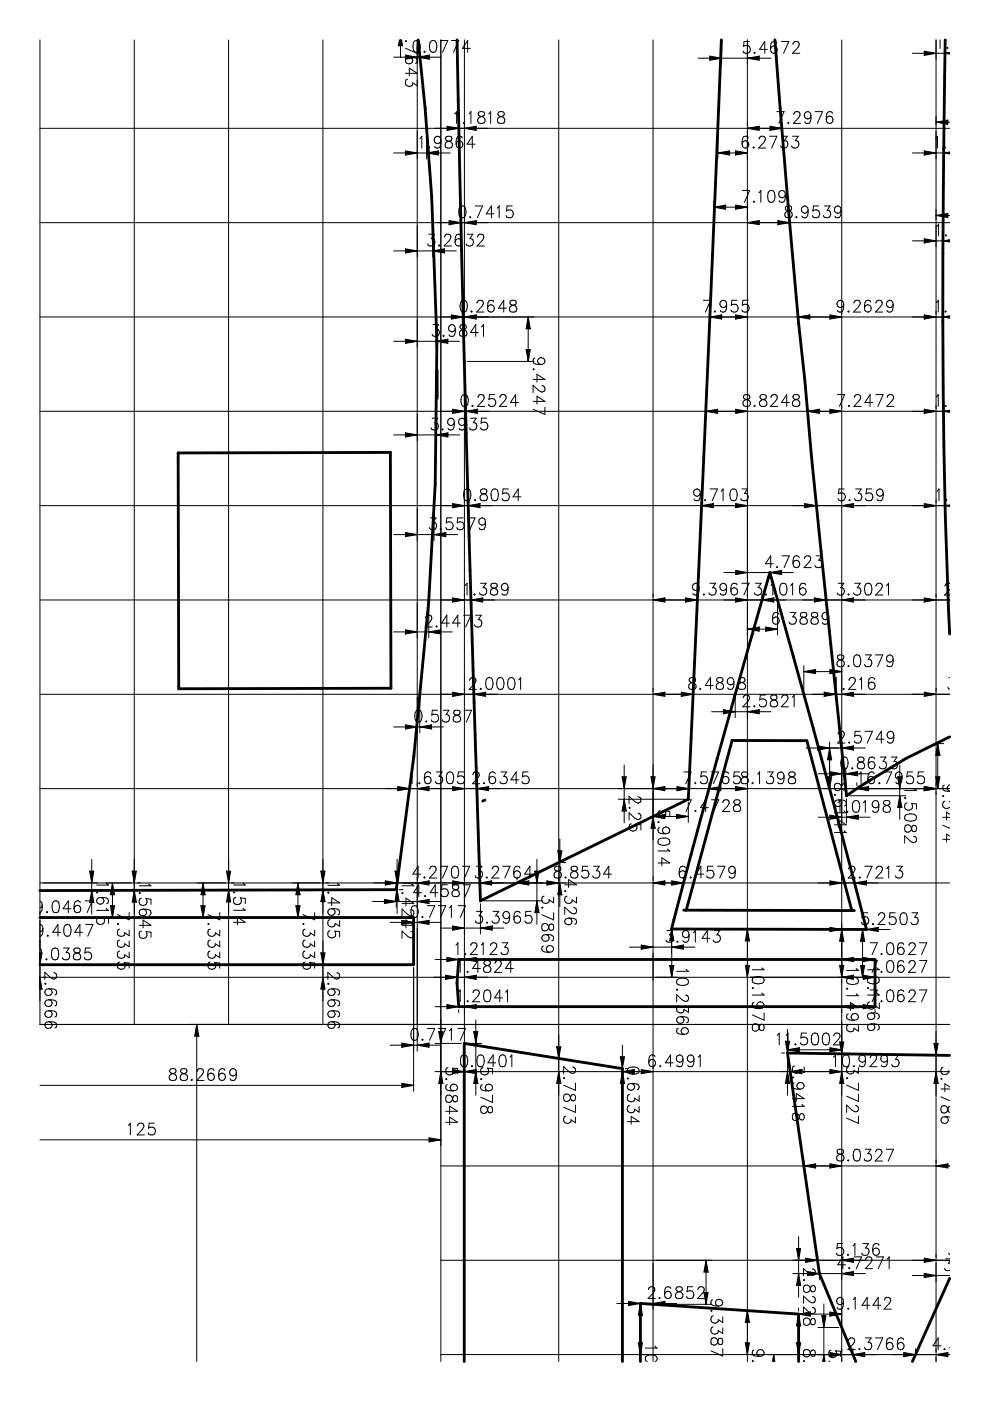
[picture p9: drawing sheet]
<svg xmlns="http://www.w3.org/2000/svg" width="210mm" height="297mm" viewBox="0 0 210 297" stroke-linecap="round" stroke-linejoin="round" font-family="sans-serif">
<g fill="none" stroke="#000" stroke-width=".21">
<path d="M8.5 8.5v208.7h192.8M28.5 8.5v208.7M48.5 8.5v208.7M68.5 8.5v208.7M83.5 12.1h10M84.7 8.5l-.2 1.2h.9M84.8 8.5l-.2 1.1h.6l-.2-1.1M84.9 9.4h.1M84.9 8.5v3.7M84.9 8.9v.5M84.9 9.4l.5 .3M84.9 8.5l.2 1h-.3z"/>
<path d="M85.1 8.5l.3 1.2M86 10.2l2.5 1.1M86 15.5h2.5l-1.7-1.1v1.7M86 11.7l2.5 .4-2.5 .5zM86.1 8.6l.1 .1-.1 .1zM86.1 11.8l1.8 .3-1.8 .3zM86.2 12l1.2 .1-1.2 .2zM86.3 12.1h.1M86.3 12.1l-.3 .5M86.4 16.8a.79 .79 0 0 0-.2 1.4 .79 .79 0 0 0 1.3-.6l1 .6M86.8 12.1h-.5M87.4 12.1l.6 .1 .3 .2 .2 .4"/>
<path d="M87.9 8.7a.7 .7 0 0 1 1.1 .4 2.25 2.25 0 0 1-.2 1.9 .77 .77 0 0 1-1.1-.4 2.2 2.2 0 0 1 .2-1.9zM88.5 13l-.2 .3-.2 .1M88.5 8.5v214.4M88.5 12.1l2.5-.4v.9zM88.5 8.5v4.9M89.1 12.1l1.8-.3v.6zM89.6 12.1l1.2-.1v.3zM90 10.9v.2l-.1-.1zM90.7 12.1h.1M90.7 12.1h-.5M91 11.7l-.3 .4M91.4 8.7a.7 .7 0 0 1 1.1 .4 2.25 2.25 0 0 1-.2 1.9 .77 .77 0 0 1-1.1-.4 2.2 2.2 0 0 1 .2-1.9z"/>
<path d="M93.4 8.6h1.5l-1.1 2.5M93.5 8.5v280.2M95.7 8.6h1.6l-1.1 2.5M98.5 8.5v280.2M99.7 10.3h-1.7l1.1-1.7v2.5M118.5 8.5v280.2M138.5 8.5v280.2M148 12.3h15.5M150.5 11.9l2.5 .4-2.5 .5zM150.6 12l1.8 .3-1.8 .3zM150.7 12.2l1.2 .1-1.2 .2zM150.8 12.4l-.3 .4"/>
<path d="M150.8 12.3v.1M151.3 12.3l-.5 .1M153 8.5v5.1M158.5 8.5v280.2M158.5 12.3l2.5-.4v.9zM158.9 8.8h-1.1l-.2 1.1a.83 .83 0 0 1 1.3 0 .83 .83 0 0 1-.1 1.2 .83 .83 0 0 1-1.3-.3M159 12.3l1.9-.3v.6zM159.6 12.3l1.2-.1v.3zM160 11.1v.2l-.1-.1zM160.7 12.3v.1M160.7 12.3h-.6M161 11.9l-.3 .4"/>
<path d="M162.7 10.5h-1.7l1.1-1.7v2.5M164.7 9.2a.65 .65 0 0 0-1-.3l-.2 .4-.1 1.2M165.7 8.8h1.5l-1.1 2.5M168.1 9.4l.3-.5 .6-.1a.62 .62 0 0 1 .4 .9l-1.4 1.6h1.6M178.5 8.5v280.2M193.5 11.3h7.8M196 10.9l2.5 .4-2.5 .4zM196.1 11l1.8 .3-1.8 .3zM196.2 11.1l1.2 .2-1.2 .2zM196.2 11.5l-.2 .2M196.3 11.3h.1M196.3 11.3l-.1 .2"/>
<path d="M196.8 11.3h-.5M198.5 8.5v280.2M199.3 8.5v1.8M200.4 8.5v4.1M200.9 10v.3l-.1-.1zM201.3 11.1l-.9 .2 .9 .2M201.3 11.2l-.3 .1 .3 .1M8.5 27.2h192.8M83.5 32.4h12M86 32l2.5 .4-2.5 .5zM86.1 32.1l1.8 .3-1.8 .3zM86.2 32.3l1.2 .1-1.2 .2z"/>
<path d="M86.3 32.4h.1M86.3 32.4l-.3 .5M86.8 32.4h-.5M89 29.4l.4-.5v2.5M90.5 32.4l2.5-.4v.9zM90.5 27.8v5.9M91 31.2v.2l-.1-.1zM91 32.4l1.9-.3v.6zM91.6 32.4l1.2-.1v.3zM92.7 32.4h-.6M92.7 32.4h.1M93 32l-.3 .4"/>
<path d="M93.5 30.3l-.1 .6a.74 .74 0 0 1-1.1 .4l-.2-.3M94.6 29a.5 .5 0 0 0 .2 .8 .9 .9 0 0 1 1 .5 .9 .9 0 0 1-.1 1 .92 .92 0 0 1-1.3-.4 1.19 1.19 0 0 1 1.3-1.2l.1-.4a.8 .8 0 0 0-1.2-.3zM94.8 26.8l2.5 .4-2.5 .4zM94.9 26.9l1.8 .3-1.8 .3zM95 27.1l1.2 .1-1.2 .2zM95.1 27.2h.5zM95.1 27.2l-.3 .4M96.4 24.1l.4-.4v2.5M97.3 26v.6M98 29.3a.65 .65 0 0 0-1-.3l-.2 .4-.1 1.2M98.4 25.9v.3l-.1-.1zM98.5 27.2l2.5-.4v.8z"/>
<path d="M99 27.2l1.9-.3v.6zM99.4 24.1l.4-.4v2.5M99.6 27.2l1.2-.1v.3zM100.1 27.2h.6zM100.7 30.6h-1.7l1.1-1.7v2.5M101 26.8l-.3 .4M101.5 23.8a.5 .5 0 0 0 .2 .8 .9 .9 0 0 1 1 .4 .9 .9 0 0 1-.1 1.1 .92 .92 0 0 1-1.3-.4 1.19 1.19 0 0 1 1.3-1.2l.1-.5a.8 .8 0 0 0-1.2-.2zM103.6 24.1l.4-.4v2.5M105.7 23.8a.5 .5 0 0 0 .2 .8 .9 .9 0 0 1 1 .4 .9 .9 0 0 1-.1 1.1 .92 .92 0 0 1-1.3-.4 1.19 1.19 0 0 1 1.3-1.2l.1-.5a.8 .8 0 0 0-1.2-.2zM152.2 32.4h6.3M152.2 27.8v5.9M152.7 32.4l1.9-.3v.6z"/>
<path d="M153.3 32.4l1.2-.1v.3zM154.4 32.4h-.6M154.4 32.4h.1M154.7 32l-2.5 .4M154.7 32v.9l-2.5-.5M154.7 32l-.3 .4M156.1 32.1l1.8 .3-1.8 .3zM156.1 32.7l-.1 .2M156.2 32.3l1.2 .1-1.2 .2zM156.2 32.6l-.1 .1M156.3 32.4h.1M156.3 32.4l-.1 .2"/>
<path d="M156.8 32.4h-.5M158.5 27.2l2.5-.4v.8zM158.5 32.4l-2.5-.4v.9M158.5 32.4l-2.5 .5M158.7 29.3a.65 .65 0 0 0-1-.3l-.3 .4-.1 1.2M159 27.2l1.9-.3v.6zM159.6 27.2l1.2-.1v.3zM159.8 31.2v.2l-.1-.1zM160.1 27.2h.6zM160.9 29.5l.3-.5 .6-.1a.62 .62 0 0 1 .4 .9l-1.4 1.6h1.6M161 26.8l-.3 .4M163.2 28.9h1.5l-1.1 2.5"/>
<path d="M163.3 26.8l2.5 .4-2.5 .4zM163.4 26.9l1.8 .3-1.8 .3zM163.5 27.1l1.2 .1-1.2 .2zM163.6 27.2l-.3 .4M163.6 27.2h.5zM164.7 23.7h1.5l-1.1 2.5M165.7 28.9h1.2l-.6 .9a.79 .79 0 0 1 .6 1.3 .79 .79 0 0 1-1.4-.2M165.8 26v.6M167.2 25.9v.3l-.2-.1zM168 28.9h1.3l-.7 .9a.79 .79 0 0 1 .6 1.3 .79 .79 0 0 1-1.4-.2M168.3 24.3l.2-.5 .7-.1a.62 .62 0 0 1 .3 .9l-1.3 1.6h1.5M172 24.5a1.28 1.28 0 0 1-.7 1.7l-.5-.1-.2-.3"/>
<path d="M172.9 23.7h1.5l-1.1 2.5M176.5 24a.65 .65 0 0 0-1-.2l-.2 .3-.1 1.2M193.5 32.4h7.7M196 32l2.5 .4-2.5 .5zM196.1 32.1l1.8 .3-1.8 .3zM196.2 32.3l1.2 .1-1.2 .2zM196.2 32.6l-.2 .3M196.3 32.4h.1M196.3 32.4l-.1 .2M196.8 32.4h-.5M198.3 29.4l.5-.5v2.5M198.5 25.9h2.8"/>
<path d="M199 25.9l1.9-.3v.6zM199.6 25.9l1.2-.2v.4zM200.1 25.9h.6zM200.1 27.8v5.9M200.3 31.2v.2l-.1-.1zM201 25.5v.8l-2.5-.4M201 25.5l-2.5 .4M201 25.5l-.3 .4M201.3 32.2l-1.2 .2 1.2 .2M201.3 32.3l-.6 .1 .6 .1M8.5 47.2h192.8M83.5 53.2h13.2"/>
<path d="M86 52.8l2.5 .4-2.5 .4zM86.1 52.9l1.8 .3-1.8 .3zM86.2 53l1.2 .2-1.2 .2zM86.3 53.2h.5zM86.3 53.2l-.3 .4M90.9 49.7h1.2l-.6 .9a.79 .79 0 0 1 .5 1.3 .79 .79 0 0 1-1.3-.2M91.7 53.2l2.5-.4v.8zM91.7 47.8v6.6M92.3 53.2l1.8-.3v.6zM92.8 53.2l1.2-.2v.4zM93.1 51.9v.3l-.1-.1zM93.4 53.2h.5z"/>
<path d="M94 53l-.1 .2M94.1 52.9l-.1 .1M94.2 52.8l-.1 .1M94.3 50.3l.2-.5 .7-.1a.62 .62 0 0 1 .3 .9l-1.3 1.6h1.5M95.2 46.8l2.5 .4-2.5 .4zM95.3 46.9l1.9 .3-1.9 .3zM95.4 47.1l1.2 .1-1.2 .2zM95.5 47.2l-.3 .4M95.5 47.2h.6zM97.6 43.8a.7 .7 0 0 1 1.1 .3 2.25 2.25 0 0 1-.2 2 .77 .77 0 0 1-1.1-.4 2.2 2.2 0 0 1 .2-1.9zM97.7 46v.6M97.8 50a.65 .65 0 0 0-1-.2l-.2 .3-.1 1.2"/>
<path d="M98.5 47.2l2.5-.4v.8zM99 47.2l1.9-.3v.6zM99 49.7h1.2l-.6 .9a.79 .79 0 0 1 .6 1.3 .79 .79 0 0 1-1.4-.2M99.6 47.2l1.2-.1v.3zM99.7 45.9v.3l-.1-.1zM100.1 47.2h.6zM100.8 43.7h1.5l-1.1 2.5M101 46.8l-.3 .4M101.3 50.3l.2-.5 .6-.1a.62 .62 0 0 1 .4 .9l-1.3 1.6h1.5M104.8 45.3h-1.7l1.1-1.6v2.5M105.4 44.1l.4-.4v2.5M108.6 43.7h-1.1l-.1 1a.83 .83 0 0 1 1.2 0 .83 .83 0 0 1-.1 1.3 .83 .83 0 0 1-1.2-.3"/>
<path d="M151.4 43.9h7.1M151.4 42.7v3.9M151.9 43.9l1.9-.3v.6zM152.5 43.9l1.2-.1v.3zM153 43.9h.6zM153.9 43.5l-2.5 .4M153.9 43.5v.9l-2.5-.5M153.9 43.5l-.3 .4M156.1 43.6l1.8 .3-1.8 .3zM156.1 44.2l-.1 .2M156.2 43.8l1.2 .1-1.2 .2zM156.2 44.1l-.1 .1"/>
<path d="M156.3 43.9h.5zM156.3 43.9l-.1 .2M157.4 40.4h1.5l-1.1 2.5M158.5 47.2l2.5-.4v.8zM158.5 43.9l-2.5-.4v.9M158.5 43.9l-2.5 .5M159 47.2l1.9-.3v.6zM159.6 47.2l1.2-.1v.3zM159.9 42.7v.2l-.2-.1zM160.1 47.2h.6zM160.9 40.9l.4-.5v2.5M161 46.8l-.3 .4"/>
<path d="M163.1 40.5a.7 .7 0 0 1 1.1 .4 2.25 2.25 0 0 1-.2 1.9 .77 .77 0 0 1-1.1-.4 2.21 2.21 0 0 1 .2-1.9zM164.9 46.8l2.5 .4-2.5 .4zM165 47.5l-.1 .1M165 46.9l1.9 .3-1.9 .3zM165.1 47.1l1.2 .1-1.2 .2zM165.2 47.2h.6zM165.2 47.2l-.2 .3M166.5 41.2a1.28 1.28 0 0 1-.6 1.7l-.6-.1-.1-.3M166.6 43.8a.5 .5 0 0 0 .3 .8 .9 .9 0 0 1 .9 .4 .9 .9 0 0 1-.1 1.1 .92 .92 0 0 1-1.3-.4 1.2 1.2 0 0 1 1.3-1.2l.1-.5a.8 .8 0 0 0-1.2-.2zM167.4 46v.6M168.9 45.9v.3l-.2-.1zM171.3 44.5a1.28 1.28 0 0 1-.6 1.7l-.6-.1-.1-.3"/>
<path d="M173.6 43.7h-1.1l-.2 1a.83 .83 0 0 1 1.3 0 .83 .83 0 0 1-.1 1.3 .83 .83 0 0 1-1.3-.3M174.8 43.7h1.2l-.6 .9a.79 .79 0 0 1 .6 1.3 .79 .79 0 0 1-1.4-.2M178.3 44.5a1.28 1.28 0 0 1-.6 1.7l-.6-.1-.1-.3M193.5 51.1h7.8M196 50.6l2.5 .5-2.5 .4zM196.1 50.8l1.8 .3-1.8 .3zM196.2 50.9l1.2 .2-1.2 .1zM196.2 51.2l-.2 .3M196.3 51.1h.5zM196.3 51.1l-.1 .1M198.5 45.7h2.8M198.6 48l.4-.5v2.5"/>
<path d="M199 45.7l1.9-.3v.6zM199.6 45.7l1.2-.2v.3zM200 47.8v4.5M200.6 49.8v.2l-.2-.1zM200.7 45.7h.1M200.7 45.7h-.6M201 45.2v.9l-2.5-.4M201 45.2l-2.5 .5M201 45.2l-.3 .5M201.3 50.9l-.8 .2 .8 .1M201.3 50.8l-1.3 .3 1.3 .2M8.5 67.2h192.8"/>
<path d="M83.5 72.4h13.9M86 71.9l2.5 .5-2.5 .4zM86.1 72.1l1.8 .3-1.8 .3zM86.2 72.2l1.2 .2-1.2 .1zM86.3 72.3v.1M86.3 72.4l-.3 .4M86.8 72.4h-.5M91.8 68.8h1.2l-.6 1a.79 .79 0 0 1 .6 1.2 .79 .79 0 0 1-1.4-.2M92.4 67.8v5.8M92.4 72.4l2.5-.5v.9zM93 72.4l1.8-.3v.6zM93.6 72.4l1.1-.2v.3z"/>
<path d="M94.1 71.1v.2l-.2-.1zM94.6 72.3v.1M94.6 72.3l-.5 .1M94.9 71.9l-.3 .4M95.7 66.8l2.5 .4-2.5 .4zM95.8 66.9l1.9 .3-1.9 .3zM95.9 67.1l1.2 .1-1.2 .2zM96 67.2l-.3 .4M96 67.2h.1M96.5 69.7a1.28 1.28 0 0 1-.6 1.6l-.6-.1-.1-.2M96.6 67.2h-.6M97.7 68.9a.5 .5 0 0 0 .2 .9 .9 .9 0 0 1 .9 .4 .9 .9 0 0 1 0 1 .92 .92 0 0 1-1.4-.4 1.19 1.19 0 0 1 1.4-1.1l.1-.5a.8 .8 0 0 0-1.2-.3z"/>
<path d="M97.9 63.8a.7 .7 0 0 1 1.1 .3 2.25 2.25 0 0 1-.2 2 .77 .77 0 0 1-1.2-.4 2.21 2.21 0 0 1 .3-1.9zM98.2 66v.6M98.5 67.2l2.5-.4v.8zM99 67.2l1.9-.3v.6zM99.1 76.6h14.1M99.6 67.2l1.2-.1v.3zM100 65.9v.3l-.1-.1zM100.7 67.2h.1M100.7 67.2h-.6M101 66.8l-.3 .4M101.1 64.3l.3-.5 .6-.1a.62 .62 0 0 1 .4 .9l-1.4 1.6h1.6M101.4 70.5h-1.6l1.1-1.7v2.5"/>
<path d="M102.1 69.3l.4-.5v2.5M104.7 64a.65 .65 0 0 0-1-.2l-.2 .3-.1 1.2M107.4 65.3h-1.7l1.1-1.6v2.5M108.2 63.8a.5 .5 0 0 0 .3 .8 .9 .9 0 0 1 .9 .4 .9 .9 0 0 1 0 1.1 .92 .92 0 0 1-1.4-.4 1.2 1.2 0 0 1 1.4-1.2v-.5a.8 .8 0 0 0-1.2-.2zM111.6 74.1l.4 2.5M111.6 74.1h.8l-.4 2.5M111.6 74.1l.4 .3M111.7 74.2h.6l-.3 1.9zM111.8 74.3h.3l-.1 1.2zM112 69.4h.1M112 74.4v.6M112 74.4h.1"/>
<path d="M112 67.2v9.4M112 67.2l.4 2.5M112 67.2l-.4 2.5h.8M112 67.8l.3 1.8h-.6zM112 68.3l.1 1.2h-.3zM112 68.9v.5M112 69.4l.4 .3M113.1 78.2l.2 .1-.2 .1zM113.4 75.9a.69 .69 0 0 0-.3 1l.4 .3 1.2 .1M149.1 63.7h1.6l-1.1 2.5M150.5 67.2l2.5-.4v.8zM150.5 66v.6"/>
<path d="M151.1 67.2l1.8-.3v.6zM151.6 65.9v.3l-.1-.1zM151.6 67.2l1.2-.1v.3zM152.7 67.2h.1M152.7 67.2h-.5M152.9 66.9l-.2 .3M153 66.8l-.1 .1M154.1 64.5a1.28 1.28 0 0 1-.7 1.7l-.5-.1-.2-.3M156 66.8l2.5 .4-2.5 .4zM156.1 66.9l1.8 .3-1.8 .3zM156.1 67.5l-.1 .1M156.2 67.1l1.2 .1-1.2 .2z"/>
<path d="M156.2 67.4l-.1 .1M156.3 67.2h.1M156.3 67.2l-.1 .2M156.3 63.7h-1.1l-.1 1a.83 .83 0 0 1 1.2 0 .83 .83 0 0 1-.1 1.3 .83 .83 0 0 1-1.2-.3M156.8 67.2h-.5M158.6 63.7h-1.1l-.1 1a.83 .83 0 0 1 1.2 0 .83 .83 0 0 1-.1 1.3 .83 .83 0 0 1-1.2-.3M169.2 67.2l2.5-.4v.8zM169.2 66v.6M169.8 67.2l1.8-.3v.6zM170.3 67.2l1.2-.1v.3zM171.4 67.2h.1M171.4 67.2h-.5"/>
<path d="M171.7 66.8l-.3 .4M176 66.8l2.5 .4-2.5 .4zM176.1 66.9l1.8 .3-1.8 .3zM176.2 67.1l1.2 .1-1.2 .2zM176.2 67.4l-.2 .2M176.3 67.2h.1M176.3 67.2l-.1 .2M176.8 67.2h-.5M178.9 64.5a1.28 1.28 0 0 1-.7 1.7l-.5-.1-.1-.3M179.9 65.9v.3l-.1-.1zM181.1 64.3l.2-.5 .6-.1a.62 .62 0 0 1 .4 .9l-1.3 1.6h1.5M184.6 64a.65 .65 0 0 0-1-.2l-.2 .3-.1 1.2"/>
<path d="M185.7 64.3l.3-.5 .6-.1a.62 .62 0 0 1 .3 .9l-1.3 1.6h1.6M189.4 64.5a1.28 1.28 0 0 1-.7 1.7l-.5-.1-.2-.3M196 66.8l2.5 .4-2.5 .4zM196.1 66.9l1.8 .3-1.8 .3zM196.2 67.1l1.2 .1-1.2 .2zM196.2 67.4l-.2 .2M196.3 67.2h.1M196.3 67.2l-.1 .2M196.8 67.2h-.5M198.5 64.1l.4-.4v2.5M199.9 66v.6M200.5 65.9v.3l-.1-.1z"/>
<path d="M201.3 67l-1.4 .2 1.4 .3M201.3 67.1l-.9 .1 .9 .2M201.3 67.2h-.3l.3 .1M8.5 87.2h192.8M83.5 92.2h14M86 91.8l2.5 .4-2.5 .4zM86.1 91.9l1.8 .3-1.8 .3zM86.2 92.1l1.2 .1-1.2 .2zM86.3 92.2h.5zM86.3 92.2l-.3 .4M91.6 88.7h1.2l-.6 .9a.79 .79 0 0 1 .6 1.3 .79 .79 0 0 1-1.4-.2M92.5 87.8v5.7"/>
<path d="M92.5 92.2l2.5-.4v.8zM93 92.2l1.9-.3v.6zM93.6 92.2l1.2-.1v.3zM93.8 90.9v.3l-.1-.1zM94.1 92.2h.6zM94.9 91.9l-.2 .3M95 91.8l-.1 .1M96 86.8l2.5 .4-2.5 .4zM96.1 86.9l1.8 .3-1.8 .3zM96.2 87.1l1.2 .1-1.2 .2zM96.3 87.2l-.3 .4M96.3 87.2h.1"/>
<path d="M96.3 89.5a1.28 1.28 0 0 1-.6 1.7l-.6-.1-.1-.3M96.8 87.2h-.5M98.1 83.8a.7 .7 0 0 1 1.1 .3 2.25 2.25 0 0 1-.2 2 .77 .77 0 0 1-1.2-.4 2.2 2.2 0 0 1 .3-1.9zM98.6 89.5a1.28 1.28 0 0 1-.6 1.7l-.6-.1-.1-.3M98.7 87.2l2.5-.4v.8zM98.7 86v.6M99.3 87.2l1.8-.3v.6zM99.8 88.7h1.2l-.7 .9a.79 .79 0 0 1 .6 1.3 .79 .79 0 0 1-1.3-.2M99.8 87.2l1.2-.1v.3zM100.2 85.9v.3l-.1-.1zM100.9 87.2h-.5M100.9 87.2h.1"/>
<path d="M101.2 86.8l-.3 .4M101.3 84.3l.3-.5 .6-.1a.62 .62 0 0 1 .4 .9l-1.4 1.6h1.6M103.2 88.7h-1.1l-.1 1a.83 .83 0 0 1 1.2 0 .83 .83 0 0 1-.1 1.3 .83 .83 0 0 1-1.2-.3M104.9 83.7h-1.1l-.1 1a.83 .83 0 0 1 1.2 0 .83 .83 0 0 1-.1 1.3 .83 .83 0 0 1-1.2-.3M106 84.3l.2-.5 .7-.1a.62 .62 0 0 1 .3 .9l-1.3 1.6h1.5M109.9 85.3h-1.7l1.1-1.6v2.5M113 80.5h2.5l-1.6-1.1v1.6M113 85.1h2.5l-1.6-1.1v1.7M114.9 81.8l.5 .2 .1 .7a.63 .63 0 0 1-.9 .3l-1.6-1.3v1.5M115.5 86.3v1.6l-2.5-1.1M149.6 86v.6M149.6 87.2l2.5-.4v.8z"/>
<path d="M150.2 87.2l1.8-.3v.6zM150.7 87.2l1.2-.1v.3zM151.8 87.2h.1M151.8 87.2h-.5M152.1 86.8l-.3 .4M156 86.8l2.5 .4-2.5 .4zM156.1 86.9l1.8 .3-1.8 .3zM156.1 87.5l-.1 .1M156.2 87.1l1.2 .1-1.2 .2zM156.2 87.4l-.1 .1M156.3 87.2h.1M156.3 87.2l-.1 .2"/>
<path d="M156.8 87.2h-.5M157.8 83.8a.5 .5 0 0 0 .2 .8 .9 .9 0 0 1 .9 .4 .9 .9 0 0 1 0 1.1 .92 .92 0 0 1-1.4-.4 1.19 1.19 0 0 1 1.4-1.2l.1-.5a.8 .8 0 0 0-1.2-.2zM160 85.9v.3l-.1-.1zM161.3 83.8a.5 .5 0 0 0 .2 .8 .9 .9 0 0 1 .9 .4 .9 .9 0 0 1 0 1.1 .92 .92 0 0 1-1.4-.4 1.19 1.19 0 0 1 1.4-1.2l.1-.5a.8 .8 0 0 0-1.2-.2zM163.5 84.3l.2-.5 .7-.1a.62 .62 0 0 1 .3 .9l-1.3 1.6h1.5M167.4 85.3h-1.7l1.1-1.6v2.5M168.2 83.8a.5 .5 0 0 0 .3 .8 .9 .9 0 0 1 .9 .4 .9 .9 0 0 1 0 1.1 .92 .92 0 0 1-1.4-.4 1.19 1.19 0 0 1 1.4-1.2v-.5a.8 .8 0 0 0-1.2-.2zM171.2 87.2l2.5-.4v.8zM171.2 86v.6M171.8 87.2l1.8-.3v.6zM172.3 87.2l1.2-.1v.3zM173.4 87.2h-.5"/>
<path d="M173.4 87.2h.1M173.7 86.8l-.3 .4M176 86.8l2.5 .4-2.5 .4zM176.1 86.9l1.8 .3-1.8 .3zM176.2 87.1l1.2 .1-1.2 .2zM176.2 87.4l-.2 .2M176.3 87.2h.1M176.3 87.2l-.1 .2M176.8 87.2h-.5M177.5 83.7h1.6l-1.1 2.5M180 85.9v.3l-.1-.1zM181.1 84.3l.3-.5 .6-.1a.62 .62 0 0 1 .4 .9l-1.4 1.6h1.6"/>
<path d="M185 85.3h-1.6l1.1-1.6v2.5M185.7 83.7h1.5l-1.1 2.5M188.1 84.3l.3-.5 .6-.1a.62 .62 0 0 1 .4 .9l-1.4 1.6h1.6M196 86.8l2.5 .4-2.5 .4zM196.1 86.9l1.8 .3-1.8 .3zM196.2 87.1l1.2 .1-1.2 .2zM196.2 87.4l-.2 .2M196.3 87.2h.1M196.3 87.2l-.1 .2M196.8 87.2h-.5M198.5 84.1l.4-.4v2.5M200 86v.6"/>
<path d="M200.5 85.9v.3l-.1-.1zM201.3 87l-1.3 .2 1.3 .2M201.3 87.1l-.7 .1 .7 .1M8.5 107.2h192.8M83.5 113.3h13.5M86 112.9l2.5 .4-2.5 .5zM86.1 113l1.8 .3-1.8 .3zM86.2 113.2l1.2 .1-1.2 .2zM86.3 113.3h.5zM86.3 113.4l-.3 .4M91.2 109.8h1.2l-.6 1a.79 .79 0 0 1 .6 1.2 .79 .79 0 0 1-1.4-.2M92 113.3l2.5-.4v.9z"/>
<path d="M92 107.8v6.8M92.6 113.3l1.8-.3v.6zM93.1 113.3l1.2-.1v.3zM93.5 112.1v.2l-.2-.1zM93.7 113.3l.5 .1zM94.5 112.9l-.3 .4M95.8 109.8h-1.1l-.1 1.1a.83 .83 0 0 1 1.3 0 .83 .83 0 0 1-.2 1.2 .83 .83 0 0 1-1.2-.3M96 106.8l2.5 .4-2.5 .4zM96.1 106.9l1.8 .3-1.8 .3zM96.2 107.1l1.2 .1-1.2 .2zM96.3 107.2h.5zM96.3 107.2l-.3 .4"/>
<path d="M98.2 109.8h-1.1l-.1 1.1a.83 .83 0 0 1 1.2 0 .83 .83 0 0 1-.1 1.2 .83 .83 0 0 1-1.2-.3M98.6 103.8a.7 .7 0 0 1 1.1 .3 2.25 2.25 0 0 1-.2 2 .77 .77 0 0 1-1.1-.4 2.2 2.2 0 0 1 .2-1.9zM99.2 109.8h1.5l-1.1 2.5M99.3 106v.6M99.3 107.2l2.5-.4v.8zM99.8 107.2l1.9-.3v.6zM100.4 107.2l1.2-.1v.3zM100.7 105.9v.3l-.1-.1zM100.9 107.2h.6zM101.8 106.8l-.3 .4M102 103.8a.5 .5 0 0 0 .2 .8 .9 .9 0 0 1 1 .4 .9 .9 0 0 1-.1 1.1 .92 .92 0 0 1-1.3-.4 1.19 1.19 0 0 1 1.3-1.2l.1-.5a.8 .8 0 0 0-1.2-.2zM102.9 110.7a1.28 1.28 0 0 1-.6 1.6l-.6-.1-.1-.2"/>
<path d="M104.5 103.8a.7 .7 0 0 1 1 .3 2.25 2.25 0 0 1-.2 2 .77 .77 0 0 1-1.1-.4 2.21 2.21 0 0 1 .3-1.9zM107.8 103.7h-1.1l-.2 1a.83 .83 0 0 1 1.3 0 .83 .83 0 0 1-.1 1.3 .83 .83 0 0 1-1.3-.3M110.4 105.3h-1.6l1.1-1.6v2.5M148.5 104.5a1.28 1.28 0 0 1-.7 1.7l-.5-.1-.1-.3M148.8 107.2l2.5-.4v.8zM148.8 106v.6M149.3 107.2l1.9-.3v.6zM149.5 105.9v.3l-.1-.1zM149.9 107.2l1.2-.1v.3zM150.4 107.2h.6zM150.6 103.7h1.5l-1.1 2.5M151.3 106.8l-.3 .4"/>
<path d="M152.9 104.1l.4-.4v2.5M155.1 103.8a.7 .7 0 0 1 1.1 .3 2.25 2.25 0 0 1-.2 2 .77 .77 0 0 1-1.1-.4 2.2 2.2 0 0 1 .2-1.9zM156 106.8l2.5 .4-2.5 .4zM156.1 106.9l1.8 .3-1.8 .3zM156.1 107.5l-.1 .1M156.2 107.1l1.2 .1-1.2 .2zM156.2 107.4l-.1 .1M156.3 107.2h.5zM156.3 107.2l-.1 .2M157.3 103.7h1.2l-.6 .9a.79 .79 0 0 1 .6 1.3 .79 .79 0 0 1-1.4-.2M164 119.5h-1.7l1.1-1.7v2.5M165.8 117.8h1.6l-1.2 2.5"/>
<path d="M169.5 118.2a.65 .65 0 0 0-1-.2l-.3 .3-.1 1.2M170.6 118.4l.2-.4 .6-.2a.62 .62 0 0 1 .4 1l-1.3 1.5h1.5M170.6 106.8l2.5 .4-2.5 .4zM170.7 106.9l1.9 .3-1.9 .3zM170.8 107.1l1.2 .1-1.2 .2zM170.9 107.2l-.3 .4M170.9 107.2h.6zM173 117.8h1.2l-.6 1a.79 .79 0 0 1 .6 1.3 .79 .79 0 0 1-1.4-.2M173.1 106v.6M178.5 107.2l2.5-.4v.8zM179 103.7h-1.1l-.1 1a.83 .83 0 0 1 1.2 0 .83 .83 0 0 1-.1 1.3 .83 .83 0 0 1-1.2-.3M179 107.2l1.9-.3v.6z"/>
<path d="M179.6 107.2l1.2-.1v.3zM180.1 107.2h.6zM180.1 105.9v.3l-.1-.1zM181 106.8l-.3 .4M181.4 103.7h1.2l-.6 .9a.79 .79 0 0 1 .6 1.3 .79 .79 0 0 1-1.4-.2M184.8 103.7h-1.1l-.1 1a.83 .83 0 0 1 1.3 0 .83 .83 0 0 1-.2 1.3 .83 .83 0 0 1-1.2-.3M187.3 104.5a1.28 1.28 0 0 1-.7 1.7l-.5-.1-.2-.3M196 106.8l2.5 .4-2.5 .4zM196.1 106.9l1.8 .3-1.8 .3zM196.2 107.1l1.2 .1-1.2 .2zM196.2 107.4l-.2 .2M196.3 107.2h.5z"/>
<path d="M196.3 107.2l-.1 .2M198.7 104.1l.4-.4v2.5M200.4 106v.6M200.7 105.9v.3l-.2-.1zM201.3 107l-.9 .2 .9 .2M201.3 107.1l-.4 .1 .4 .1M8.5 127.2h192.8M83.5 134h12.4M86 133.5l2.5 .5-2.5 .4zM86.1 133.7l1.8 .3-1.8 .3zM86.2 133.8l1.2 .2-1.2 .1zM86.3 134h.5z"/>
<path d="M86.3 134l-.3 .4M90.2 131l.3-.4 .6-.2a.62 .62 0 0 1 .4 1l-1.4 1.5h1.6M90.9 134l2.5-.5v.9zM90.9 127.8v7.4M91.5 134l1.8-.3v.6zM92 134l1.2-.2v.3zM92.6 134h.5zM92.6 132.7v.2l-.1-.1zM93.4 133.5l-.3 .5M95.3 132.1h-1.7l1.1-1.7v2.5M96 126.8l2.5 .4-2.5 .4zM96.1 126.9l1.8 .3-1.8 .3z"/>
<path d="M96.2 127.1l1.2 .1-1.2 .2zM96.3 127.2h.1M96.3 127.2l-.3 .4M96.8 127.2h-.5M97.6 132.1h-1.6l1.1-1.7v2.5M98.3 130.4h1.5l-1.1 2.5M98.6 124.1l.4-.4v2.5M99.9 126v.6M99.9 127.2l2.5-.4v.8zM100.4 127.2l1.9-.3v.6zM100.6 125.9v.3l-.1-.1zM100.8 130.4h1.2l-.6 1a.79 .79 0 0 1 .6 1.2 .79 .79 0 0 1-1.4-.1"/>
<path d="M101 127.2l1.2-.1v.3zM101.9 123.7h1.2l-.7 .9a.79 .79 0 0 1 .6 1.3 .79 .79 0 0 1-1.3-.2M102.1 127.2h-.6M102.1 127.2h.1M102.4 126.8l-.3 .4M104.2 123.8a.5 .5 0 0 0 .2 .8 .9 .9 0 0 1 1 .4 .9 .9 0 0 1-.1 1.1 .92 .92 0 0 1-1.3-.4 1.19 1.19 0 0 1 1.3-1.2l.1-.5a.8 .8 0 0 0-1.2-.2zM107.7 124.5a1.28 1.28 0 0 1-.6 1.7l-.6-.1-.1-.3M138.5 127.2l2.5-.4v.8zM139 127.2l1.9-.3v.6zM139.6 127.2l1.2-.1v.3zM140.7 127.2h.1M140.7 127.2h-.6"/>
<path d="M141 126.8l-.3 .4M145.4 126.8l2.5 .4-2.5 .4zM145.5 126.9l1.8 .3-1.8 .3zM145.6 127.1l1.2 .1-1.2 .2zM145.7 127.2l-.3 .4M145.7 127.2h.1M146.2 127.2h-.5M147.9 126v.6M148.2 124.5a1.28 1.28 0 0 1-.6 1.7l-.6-.1-.1-.3M149.2 125.9v.3l-.1-.1zM150.5 123.7h1.2l-.6 .9a.79 .79 0 0 1 .6 1.3 .79 .79 0 0 1-1.4-.2M153.5 121.4h14.7"/>
<path d="M154.1 124.5a1.28 1.28 0 0 1-.7 1.7l-.5-.1-.2-.3M156 120.9l2.5 .5-2.5 .4zM156 126.8l2.5 .4-2.5 .4zM156.1 121.7l-.1 .1M156.1 121.1l1.8 .3-1.8 .3zM156.1 126.9l1.8 .3-1.8 .3zM156.1 127.5l-.1 .1M156.2 121.5l-.1 .2M156.2 121.2l1.2 .2-1.2 .1zM156.2 127.1l1.2 .1-1.2 .2zM156.2 127.4l-.1 .1M156.3 121.4l-.1 .1"/>
<path d="M156.3 121.4h.1M156.3 127.2h.1M156.3 127.2l-.1 .2M156.3 124a.65 .65 0 0 0-1-.2l-.2 .3-.1 1.2M156.8 121.4h-.5M156.8 127.2h-.5M157.3 123.7h1.5l-1.1 2.5M158.5 133.4h6.4M159 133.4l1.9-.3v.6zM159.6 133.4l1.2-.2v.3zM160.1 133.4h.6zM160.2 123.7h1.2l-.7 .9a.79 .79 0 0 1 .6 1.3 .79 .79 0 0 1-1.4-.2"/>
<path d="M161 132.9l-2.5 .5M161 132.9v.9l-2.5-.4M161 132.9l-.3 .5M161.6 127.2l2.5-.4v.8zM161.6 126v.6M162.1 127.2l1.9-.3v.6zM162.4 125.9v.3l-.1-.1zM162.5 133.1l1.8 .3-1.8 .3zM162.6 133.2l1.2 .2-1.2 .1zM162.7 133.4l-.3 .4M162.7 133.4h.5zM162.7 127.2l1.2-.1v.3z"/>
<path d="M163.2 121.4l2.5-.5v.9zM163.2 122v.6M163.5 124.1l.4-.4v2.5M163.8 127.2h.1M163.8 127.2h-.6M163.8 121.4l1.8-.3v.6zM164.1 126.8l-.3 .4M164.3 121.4l1.2-.2v.3zM164.8 120.1v.2l-.2-.1zM164.9 133.4l-2.5 .4M164.9 133.4l-2.5-.5v.9M164.9 127.8v6.8"/>
<path d="M165.1 130.2a.65 .65 0 0 0-1-.2l-.2 .3-.1 1.2M165.4 121.4h-.5M165.4 121.4h.1M165.7 123.8a.7 .7 0 0 1 1 .3 2.25 2.25 0 0 1-.2 2 .77 .77 0 0 1-1.1-.4 2.2 2.2 0 0 1 .3-1.9zM165.7 120.9l-.3 .5M166.2 132.1v.2l-.1-.1zM167.5 129.8h1.2l-.6 1a.79 .79 0 0 1 .6 1.3 .79 .79 0 0 1-1.4-.2M167.6 124.1l.5-.4v2.5M169.8 130a.5 .5 0 0 0 .3 .8 .9 .9 0 0 1 .9 .4 .9 .9 0 0 1-.1 1 .92 .92 0 0 1-1.3-.3 1.19 1.19 0 0 1 1.3-1.2l.1-.5a.8 .8 0 0 0-1.2-.2zM170.8 124a.65 .65 0 0 0-1-.2l-.2 .3-.1 1.2M172.2 130a.5 .5 0 0 0 .2 .8 .9 .9 0 0 1 .9 .4 .9 .9 0 0 1 0 1 .92 .92 0 0 1-1.3-.3 1.2 1.2 0 0 1 1.3-1.2l.1-.5a.8 .8 0 0 0-1.2-.2zM172.7 126.8l2.5 .4-2.5 .4z"/>
<path d="M172.8 126.9l1.8 .3-1.8 .3zM172.9 127.1l1.2 .1-1.2 .2zM173 127.2h.1M173 127.2l-.3 .4M173.5 127.2h-.5M175.2 126v.6M175.7 130.7a1.28 1.28 0 0 1-.6 1.6l-.6-.1-.1-.2M177.7 139a.5 .5 0 0 0 .2 .8 .9 .9 0 0 1 1 .4 .9 .9 0 0 1-.1 1 .92 .92 0 0 1-1.3-.3 1.2 1.2 0 0 1 1.3-1.2l.1-.5a.8 .8 0 0 0-1.2-.2zM177.7 123.7h1.2l-.6 .9a.79 .79 0 0 1 .6 1.3 .79 .79 0 0 1-1.4-.2M178.5 127.2l2.5-.4v.8zM179 127.2l1.9-.3v.6zM179.6 127.2l1.2-.1v.3z"/>
<path d="M179.9 125.9v.3l-.1-.1zM180.7 127.2h.1M180.7 127.2h-.6M181 126.8l-.3 .4M181.2 123.7h1.2l-.6 .9a.79 .79 0 0 1 .6 1.3 .79 .79 0 0 1-1.4-.2M181.3 139a.7 .7 0 0 1 1.1 .3 2.25 2.25 0 0 1-.2 1.9 .77 .77 0 0 1-1.1-.3 2.21 2.21 0 0 1 .2-1.9zM183.5 138.8h1.2l-.6 1a.79 .79 0 0 1 .6 1.3 .79 .79 0 0 1-1.4-.2M183.7 123.8a.7 .7 0 0 1 1 .3 2.25 2.25 0 0 1-.2 2 .77 .77 0 0 1-1.1-.4 2.2 2.2 0 0 1 .3-1.9zM185.6 138.8h1.6l-1.1 2.5M185.7 124.3l.3-.5 .6-.1a.63 .63 0 0 1 .4 .9l-1.4 1.6h1.6M188 124.1l.4-.4v2.5M189.4 139.7a1.28 1.28 0 0 1-.7 1.6l-.5-.1-.2-.2"/>
<path d="M196 126.8l2.5 .4-2.5 .4zM196.1 126.9l1.8 .3-1.8 .3zM196.2 127.1l1.2 .1-1.2 .2zM196.2 127.4l-.2 .2M196.3 127.2h.1M196.3 127.2l-.1 .2M196.8 127.2h-.5M201 126v.6M201.3 125l-1 1.2h1M201.3 123.7h-.5l-.3 .2-.1 .4M201.3 127.2h-.3l.3 .1M8.5 147.2h192.8"/>
<path d="M83.5 154.1h10.5M86 153.7l2.5 .4-2.5 .5zM86.1 153.8l1.8 .3-1.8 .3zM86.2 154l1.2 .1-1.2 .2zM86.3 154.1l-.3 .5M86.3 154.1h.5zM88.3 150.7a.7 .7 0 0 1 1.1 .4 2.25 2.25 0 0 1-.2 1.9 .77 .77 0 0 1-1.2-.4 2.21 2.21 0 0 1 .3-1.9zM89 154.1l2.5-.4v.9zM89 147.8v7.6M89.6 154.1l1.8-.3v.6zM90.1 154.1l1.2-.1v.3zM90.4 152.9v.2l-.1-.1z"/>
<path d="M90.7 154.1h.5zM91.5 153.7l-.3 .4M92.8 150.6h-1.1l-.2 1.1a.83 .83 0 0 1 1.3-.1 .83 .83 0 0 1-.1 1.3 .83 .83 0 0 1-1.3-.3M94 150.6h1.2l-.6 .9a.79 .79 0 0 1 .6 1.3 .79 .79 0 0 1-1.4-.2M96 146.8l2.5 .4-2.5 .4zM96.1 146.9l1.8 .3-1.8 .3zM96.2 147.1l1.2 .1-1.2 .2zM96.3 147.2h.1M96.3 147.2l-.3 .4M96.3 150.7a.5 .5 0 0 0 .2 .8 .9 .9 0 0 1 1 .4 .9 .9 0 0 1-.1 1.1 .92 .92 0 0 1-1.3-.4 1.19 1.19 0 0 1 1.3-1.2l.1-.4a.8 .8 0 0 0-1.2-.3zM96.8 147.2h-.5M98.4 150.6h1.6l-1.1 2.5"/>
<path d="M99.6 144.3l.2-.5 .7-.1a.62 .62 0 0 1 .3 .9l-1.3 1.6h1.5M100.5 147.2l2.5-.4v.8zM100.5 146v.6M101 147.2l1.9-.3v.6zM101.6 147.2l1.2-.1v.3zM101.9 145.9v.3l-.1-.1zM102.7 147.2h.1M102.7 147.2h-.6M103 146.8l-.3 .4M103.3 143.8a.7 .7 0 0 1 1.1 .3 2.25 2.25 0 0 1-.2 2 .77 .77 0 0 1-1.1-.4 2.21 2.21 0 0 1 .2-1.9zM105.7 143.8a.7 .7 0 0 1 1 .3 2.25 2.25 0 0 1-.2 2 .77 .77 0 0 1-1.1-.4 2.2 2.2 0 0 1 .3-1.9zM108 143.8a.7 .7 0 0 1 1.1 .3 2.25 2.25 0 0 1-.2 2 .77 .77 0 0 1-1.2-.4 2.2 2.2 0 0 1 .3-1.9z"/>
<path d="M110 144.1l.4-.4v2.5M138.5 147.2l2.5-.4v.8zM139 147.2l1.9-.3v.6zM139.6 147.2l1.2-.1v.3zM140.7 147.2h.1M140.7 147.2h-.6M141 146.8l-.3 .4M144.5 146.8l2.5 .4-2.5 .4zM144.6 146.9l1.8 .3-1.8 .3zM144.7 147.1l1.2 .1-1.2 .2zM144.8 147.2h.1M144.8 147.2l-.3 .4"/>
<path d="M145.3 147.2h-.5M146.3 143.8a.5 .5 0 0 0 .2 .8 .9 .9 0 0 1 .9 .4 .9 .9 0 0 1 0 1.1 .92 .92 0 0 1-1.4-.4 1.19 1.19 0 0 1 1.4-1.2l.1-.5a.8 .8 0 0 0-1.2-.2zM147 146v.6M148.5 145.9v.3l-.1-.1zM150.9 150.9h12.6M151.2 145.3h-1.7l1.1-1.6v2.5M152.1 143.8a.5 .5 0 0 0 .2 .8 .9 .9 0 0 1 1 .4 .9 .9 0 0 1-.1 1.1 .92 .92 0 0 1-1.3-.4 1.19 1.19 0 0 1 1.3-1.2l.1-.5a.8 .8 0 0 0-1.2-.2zM153.4 150.5l2.5 .4-2.5 .4zM153.5 151.2l-.1 .1M153.5 150.6l1.8 .3-1.8 .3zM153.6 150.7l1.2 .2-1.2 .2zM153.7 150.9l-.2 .3"/>
<path d="M153.7 150.9h.1M154.2 150.9h-.5M155.6 144.5a1.28 1.28 0 0 1-.6 1.7l-.6-.1-.1-.3M155.9 147.8v4.3M156.7 143.8a.5 .5 0 0 0 .3 .8 .9 .9 0 0 1 .9 .4 .9 .9 0 0 1-.1 1.1 .92 .92 0 0 1-1.3-.4 1.19 1.19 0 0 1 1.3-1.2l.1-.5a.8 .8 0 0 0-1.2-.2zM157.6 148l.2-.5 .7-.1a.63 .63 0 0 1 .3 .9l-1.3 1.6h1.5M158.5 150.9l2.5-.4v.8zM159 150.9l1.9-.3v.6zM159.6 150.9l1.2-.2v.4zM159.9 149.6v.3l-.1-.1zM160.7 150.9h.1M160.7 150.9h-.6"/>
<path d="M161 150.5l-.3 .4M162.3 147.4h-1.1l-.1 1a.83 .83 0 0 1 1.2 0 .83 .83 0 0 1-.1 1.3 .83 .83 0 0 1-1.2-.3M163.5 147.5a.5 .5 0 0 0 .3 .8 .9 .9 0 0 1 .9 .4 .9 .9 0 0 1-.1 1.1 .92 .92 0 0 1-1.3-.4 1.19 1.19 0 0 1 1.3-1.2l.1-.5a.8 .8 0 0 0-1.2-.2zM165.7 148l.3-.5 .6-.1a.63 .63 0 0 1 .4 .9l-1.4 1.6h1.6M168 147.8l.4-.4v2.5M170.4 141.1v5.5M170.4 142.4h8.1M170.9 158.6h12.6M171 142.4l1.8-.3v.6zM171.5 142.4l1.2-.2v.3zM172.1 142.4h.5zM172.9 141.9l-2.5 .5"/>
<path d="M172.9 141.9v.9l-2.5-.4M172.9 141.9l-.3 .5M173.5 158.3l1.8 .3-1.8 .3zM173.6 158.4l1.2 .2-1.2 .1zM173.7 158.6l-.3 .4M173.7 158.6h.1M174.2 158.6h-.5M174.7 146.8l2.5 .4-2.5 .4zM174.8 146.9l1.9 .3-1.9 .3zM174.9 147.1l1.2 .1-1.2 .2zM175 147.2l-.3 .4M175 147.2h.1"/>
<path d="M175.6 147.2h-.6M175.9 157.3v9.9M175.9 158.6l.4 2.5M175.9 158.6l-.5 2.5h.9M175.9 159.1l.3 1.9h-.6zM175.9 159.7l.1 1.2h-.3zM175.9 158.6l-2.5 .4M175.9 158.6l-2.5-.4v.8M176.1 142.1l1.8 .3-1.8 .3zM176.2 142.2l1.2 .2-1.2 .1zM176.2 142.5l-.2 .3M176.3 142.4h.5z"/>
<path d="M176.3 142.4l-.1 .1M176.9 144.1l.4-.4v2.5M177.2 146v.6M177.7 155.6l.2-.4 .7-.2a.63 .63 0 0 1 .3 1l-1.3 1.5h1.5M178.5 142.4l-2.5-.5v.9M178.5 147.2l2.5-.4v.8zM178.5 158.6l2.5-.4v.8zM178.5 142.4l-2.5 .4M178.9 145.9v.3l-.2-.1zM179 147.2l1.9-.3v.6zM179 158.6l1.9-.3v.6zM179.6 147.2l1.2-.1v.3z"/>
<path d="M179.6 158.6l1.2-.2v.3zM179.9 141.1v.2l-.1-.1zM180 144.3l.3-.5 .6-.1a.62 .62 0 0 1 .3 .9l-1.3 1.6h1.6M180.1 157.3v.2l-.2-.1zM180.7 147.2h.1M180.7 158.6h.1M180.7 158.6h-.6M180.7 147.2h-.6M181 158.2l-.3 .4M181 146.8l-.3 .4M182.3 144.1l.4-.4v2.5M182.4 155h-1.1l-.1 1.1a.83 .83 0 0 1 1.2 0 .83 .83 0 0 1-.1 1.2 .83 .83 0 0 1-1.2-.2"/>
<path d="M183.4 155h1.6l-1.1 2.5M185.4 144a.65 .65 0 0 0-1-.2l-.2 .3-.1 1.2M187.4 156.7h-1.6l1.1-1.7v2.5M189.5 155.9a1.28 1.28 0 0 1-.6 1.6l-.6-.1-.1-.2M196 146.8l2.5 .4-2.5 .4zM196.1 146.9l1.8 .3-1.8 .3zM196.2 147.1l1.2 .1-1.2 .2zM196.2 147.4l-.2 .2M196.3 147.2h.1M196.3 147.2l-.1 .2M196.8 147.2h-.5M198.8 159.9h.1"/>
<path d="M198.8 157.7v9.5M198.8 157.7l.5 2.5M198.8 157.7l-.4 2.5h.9M198.8 158.2l.3 1.9h-.6zM198.8 158.8l.2 1.2h-.3zM198.8 159.3v.6M198.8 159.9l.5 .3M199.1 157.7h1M201 145.7l.3 .4M201.2 143.7h.1M8.5 167.2h192.8M84.3 166.8l2.5 .4-2.5 .4z"/>
<path d="M84.4 167.5l-.1 .1M84.4 166.9l1.9 .3-1.9 .3zM84.5 167.4l-.1 .1M84.5 167l1.2 .2-1.2 .2zM84.6 167.2l-.1 .2M84.6 167.2h.6zM86.8 166v.6M86.9 164.1l.5-.4v2.5M88.5 167.2l2.5-.4v.8zM88.9 165.9v.3l-.1-.1zM89 167.2l1.9-.3v.6zM89.6 167.2l1.2-.2v.4z"/>
<path d="M90.1 167.2h.6zM91 166.8l-.3 .4M91.3 164a.65 .65 0 0 0-1-.2l-.2 .3-.1 1.2M92.5 163.7h1.2l-.6 .9a.79 .79 0 0 1 .6 1.3 .79 .79 0 0 1-1.4-.2M95 163.8a.7 .7 0 0 1 1.1 .3 2.25 2.25 0 0 1-.2 2 .77 .77 0 0 1-1.2-.4 2.2 2.2 0 0 1 .3-1.9zM96 166.8l2.5 .4-2.5 .4zM96.1 166.9l1.8 .3-1.8 .3zM96.2 167l1.2 .2-1.2 .2zM96.3 167.2h.5zM96.3 167.2l-.3 .4M98.3 163.7h-1.1l-.1 1a.83 .83 0 0 1 1.2 0 .83 .83 0 0 1-.1 1.3 .83 .83 0 0 1-1.2-.3M100.3 164.3l.2-.5 .7-.1a.63 .63 0 0 1 .3 .9l-1.3 1.6h1.5"/>
<path d="M101.1 166v.6M101.1 167.2l2.5-.4v.8zM101.7 167.2l1.8-.3v.6zM102.2 167.2l1.2-.2v.4zM102.6 165.9v.3l-.1-.1zM102.8 167.2h.5zM103.6 166.8l-.3 .4M105 164a.65 .65 0 0 0-1-.2l-.2 .3-.1 1.2M106.2 163.7h1.2l-.6 .9a.79 .79 0 0 1 .6 1.3 .79 .79 0 0 1-1.4-.2M110 165.3h-1.7l1.1-1.6v2.5M112 163.7h-1.1l-.1 1a.83 .83 0 0 1 1.2 0 .83 .83 0 0 1-.1 1.3 .83 .83 0 0 1-1.2-.3M118.7 177.9v14.3"/>
<path d="M131.1 169.5h14.2M131.9 164.7h.9l-.5 2.5zM131.9 164.7l.4 .3M132 164.8h.6l-.3 1.9zM132.2 164.9h.3l-.2 1.2zM132.3 165h.1M132.3 171.7h.1M132.3 165v.6M132.3 162.2v12.3M132.3 169.5l.5 2.5h-.9zM132.3 170l.3 1.9h-.6zM132.3 170.6l.2 1.2h-.3z"/>
<path d="M132.3 171.1l.1 .6M132.4 171.7l.4 .3M133.5 171.2l.1 .1-.1 .1zM133.9 174.7a.83 .83 0 0 0-.3 1.2 .83 .83 0 0 0 1.2 .1 .83 .83 0 0 0 0-1.2l1.1 .1v1.1M135.3 168.9l.5 .3 .1 .6a.62 .62 0 0 1-1 .4l-1.5-1.4v1.6M135.3 172.4l.5 .3 .1 .6a.62 .62 0 0 1-1 .4l-1.5-1.4v1.6M138 164.7h.9l-.4 2.5M138 164.7l.5 2.5M138 164.7l.5 .3M138.2 164.8h.6l-.3 1.9zM138.3 164.9h.3l-.1 1.2zM138.5 165h.1"/>
<path d="M138.5 165v.6M138.5 175.3h.1M138.5 173.1l.4 2.5M138.5 173.1l-.5 2.5h.9M138.5 173.7l.3 1.8h-.6zM138.5 174.2l.1 1.2h-.3zM138.5 174.8v.5M138.5 173.1h7.4M138.5 175.3l.4 .3M139 167.2l1.9-.3v.6zM139 173.1l1.9-.3v.6zM139.6 167.2l1.2-.2v.4z"/>
<path d="M139.6 173.1l1.2-.1v.3zM139.6 178a2.03 2.03 0 0 1 2.3 0 .7 .7 0 0 1-.4 1.1 2.25 2.25 0 0 1-1.9-.2zM139.6 174.2l.1 .1-.1 .1zM139.9 175.4a.69 .69 0 0 0-.3 1.1l.4 .2 1.2 .1M140 171.8a.83 .83 0 0 0-.4 1.2 .83 .83 0 0 0 1.2 .3M140.1 167.2h.6zM140.7 173.1h.1M140.7 173.1h-.6M140.8 167l-.1 .2M141 166.8v.8l-2.5-.4M141 172.7v.8l-2.5-.4M141 172.7l-2.5 .4"/>
<path d="M141 172.7l-.3 .4M141 166.8l-2.5 .4M141 166.8l-.2 .2M142 173.2v-1.1l-1.1-.2a.89 .89 0 0 1-.1 1.4M143.5 172.8l1.9 .3-1.9 .3zM143.5 166.8l2.5 .4-2.5 .4zM143.6 173l1.2 .1-1.2 .2zM143.6 166.9l1.9 .3-1.9 .3zM143.7 173.1l-.3 .4M143.7 173.1h.1M143.7 167l1.2 .2-1.2 .2zM143.7 167.4l-.2 .2"/>
<path d="M143.8 167.2l-.1 .2M143.8 167.2h.6zM144.3 173.1h-.6M145 163.7h1.5l-1.1 2.5M145 169.6h1.6l-1.1 2.5M145.9 173.1l-2.5 .4M145.9 173.1l-2.5-.4v.8M145.9 170.1v4.3M146 166v.6M147.4 165.9v.3l-.1-.1zM147.5 171.8v.3l-.2-.1zM149.8 163.7h-1.1l-.1 1a.83 .83 0 0 1 1.2 0 .83 .83 0 0 1-.1 1.3 .83 .83 0 0 1-1.2-.3"/>
<path d="M150.2 171.2h-1.7l1.1-1.6v2.5M150.3 167.2l2.5-.4v.8zM150.3 166v.6M150.8 163.7h1.6l-1.1 2.5M150.8 169.6h1.6l-1.1 2.5M150.9 167.2l1.8-.3v.6zM151.4 167.2l1.2-.2v.4zM152 167.2h.5zM152.8 166.8l-.3 .4M153.3 170.2l.2-.5 .7-.1a.63 .63 0 0 1 .3 .9l-1.3 1.6h1.5M154.5 164a.65 .65 0 0 0-1-.2l-.3 .3-.1 1.2M155.7 169.7a.5 .5 0 0 0 .2 .8 .9 .9 0 0 1 1 .4 .9 .9 0 0 1-.1 1.1 .92 .92 0 0 1-1.3-.4 1.2 1.2 0 0 1 1.3-1.2l.1-.5a.8 .8 0 0 0-1.2-.2z"/>
<path d="M156 166.8l2.5 .4-2.5 .4zM156.1 166.9l1.8 .3-1.8 .3zM156.1 167.5l-.1 .1M156.2 167l1.2 .2-1.2 .2zM156.2 167.4l-.1 .1M156.3 167.2h.5zM156.3 167.2l-.1 .2M156.8 163.7h-1.1l-.1 1a.83 .83 0 0 1 1.2 0 .83 .83 0 0 1-.1 1.3 .83 .83 0 0 1-1.2-.3M157.3 163.8a.5 .5 0 0 0 .3 .8 .9 .9 0 0 1 .9 .4 .9 .9 0 0 1-.1 1.1 .92 .92 0 0 1-1.3-.4 1.19 1.19 0 0 1 1.3-1.2l.1-.5a.8 .8 0 0 0-1.2-.2zM159.6 165.9v.3l-.1-.1zM160.6 164.1l.4-.4v2.5M162.7 163.7h1.2l-.6 .9a.79 .79 0 0 1 .6 1.3 .79 .79 0 0 1-1.4-.2"/>
<path d="M166.2 164.5a1.28 1.28 0 0 1-.6 1.7l-.6-.1-.1-.3M167.4 163.8a.5 .5 0 0 0 .2 .8 .9 .9 0 0 1 .9 .4 .9 .9 0 0 1 0 1.1 .92 .92 0 0 1-1.4-.4 1.19 1.19 0 0 1 1.4-1.2l.1-.5a.8 .8 0 0 0-1.2-.2zM173.5 173.3h11M173.5 164h10.8M175.4 164.7l.5 2.5M175.4 164.7h.9l-.4 2.5M175.4 164.7l.5 .3M175.6 164.8h.6l-.3 1.9zM175.7 164.9h.3l-.1 1.2zM175.9 165v.6zM175.9 160.2v.6zM175.9 160.8l.4 .3"/>
<path d="M176 163.6l2.5 .4-2.5 .5zM176 172.8l2.5 .5-2.5 .4zM176.1 163.8l1.8 .2-1.8 .3zM176.1 173l1.8 .3-1.8 .3zM176.2 163.9l1.2 .1-1.2 .2zM176.2 173.1l1.2 .2-1.2 .1zM176.2 164.2l-.2 .3M176.2 173.4l-.2 .3M176.3 164v.1M176.3 173.3h.1M176.3 164.1l-.1 .1M176.3 173.3l-.1 .1"/>
<path d="M176.8 164l-.5 .1M176.8 173.3h-.5M176.9 174.9h2.5l-1.6-1.1v1.6M177 166.3a.77 .77 0 0 1 .8-.2 .77 .77 0 0 1 .6 .6l.1 .5a.53 .53 0 0 0 .8 .2 .82 .82 0 0 0-.2-1.2l-.5 .1-.1 .2a.9 .9 0 0 1-.4 1 .9 .9 0 0 1-1.1-.1zM177 168.4l.2 .1-.2 .1zM177.7 170.2l.4-.5v2.5M177.8 169.6a1.27 1.27 0 0 1 1.6 .6l-.1 .6-.2 .1M177.8 169.6l-.5 .1a.76 .76 0 0 0 .1 1.3 .76 .76 0 0 0 1.1-.7M177.8 169.6l.6 .3 .1 .3M178.6 160.6a.7 .7 0 0 1 1.1 .4 2.25 2.25 0 0 1-.2 1.9 .77 .77 0 0 1-1.1-.4 2.2 2.2 0 0 1 .2-1.9zM179 171.9l.4 .4h-2.5M179 176.1l.4 .4h-2.5"/>
<path d="M179.3 164l2.5-.4v.9zM179.3 162.8v3.8M179.5 173.3l2.5-.5v.9zM179.5 169.3v5.2M179.7 172v.2l-.1-.1zM179.9 164l1.8-.2v.5zM180 173.3l1.9-.3v.6zM180.1 168.7h11.9M180.4 164l1.2-.1v.3zM180.6 173.3l1.2-.2v.3zM180.7 162.8v.2l-.1-.1zM181.1 169.8a.7 .7 0 0 1 1 .4 2.25 2.25 0 0 1-.1 1.9 .77 .77 0 0 1-1.2-.4 2.21 2.21 0 0 1 .3-1.9z"/>
<path d="M181.5 164h-.5M181.5 164v.1M181.7 167.2l2.5-.4v.8zM181.7 166v.6M181.7 173.3h.1M181.7 173.3h-.6M181.8 163.6l-.3 .4M182 172.8l-.3 .5M182 160.6a.5 .5 0 0 0 .2 .9 .9 .9 0 0 1 1 .4 .9 .9 0 0 1-.1 1 .92 .92 0 0 1-1.3-.4 1.19 1.19 0 0 1 1.3-1.1l.1-.5a.8 .8 0 0 0-1.2-.3zM182.1 164.1l.5-.4v2.5M182.2 167.2l1.9-.3v.6zM182.8 167.2l1.2-.2v.4z"/>
<path d="M183.1 170.2l.4-.5v2.5M183.3 167.2h.6zM184.2 166.8l-.3 .4M185.3 164a.65 .65 0 0 0-1-.2l-.2 .3-.1 1.2M185.4 160.9a.65 .65 0 0 0-1-.3l-.2 .4-.1 1.2M186.3 170.6a1.28 1.28 0 0 1-.6 1.6l-.6-.1-.1-.2M186.5 165.9v.3l-.2-.1zM186.6 160.5h1.2l-.6 1a.79 .79 0 0 1 .6 1.2 .79 .79 0 0 1-1.4-.2M187.5 169.8a.5 .5 0 0 0 .2 .9 .9 .9 0 0 1 .9 .4 .9 .9 0 0 1 0 1 .92 .92 0 0 1-1.4-.4 1.19 1.19 0 0 1 1.4-1.1l.1-.5a.8 .8 0 0 0-1.2-.3zM187.5 163.7h1.6l-1.1 2.5M189 160.5h1.2l-.7 1a.79 .79 0 0 1 .6 1.2 .79 .79 0 0 1-1.3-.2M190.3 164.7h.9l-.4 2.5z"/>
<path d="M190.3 164.7l.5 .3M190.5 164.8h.6l-.3 1.9zM190.6 164.9h.3l-.1 1.2zM190.8 165h.1M190.8 170.9h.1M190.8 165v.6M190.8 169.8l.1 1.2h-.3zM190.8 162.2v11.5M190.8 168.7l.4 2.5h-.9zM190.8 169.3l.3 1.8h-.6zM190.8 170.4v.5M190.8 170.9l.4 .3"/>
<path d="M191.3 164.5a1.28 1.28 0 0 1-.7 1.7l-.5-.1-.2-.3M191.9 175.1a.77 .77 0 0 1 .8-.2 .77 .77 0 0 1 .5 .6l.2 .5a.53 .53 0 0 0 .8 .2 .82 .82 0 0 0-.3-1.2l-.4 .1-.1 .2a.9 .9 0 0 1-.5 1 .9 .9 0 0 1-1-.1zM191.9 169.1l.1 .1-.1 .1zM191.9 172.9a2.03 2.03 0 0 1 2.3 0 .7 .7 0 0 1-.4 1.1 2.25 2.25 0 0 1-1.9-.2zM192.3 170.2a.83 .83 0 0 0-.3 1.2 .83 .83 0 0 0 1.3 .2 .83 .83 0 0 0-.1-1.3l1.1 .2v1.1M193.5 163.7h-1.1l-.1 1a.83 .83 0 0 1 1.2 0 .83 .83 0 0 1-.1 1.3 .83 .83 0 0 1-1.2-.3M193.7 177.3l.5 .3 .1 .6a.63 .63 0 0 1-.9 .3l-1.6-1.3v1.6M193.8 167.2l.5 .4h-2.5M195.8 163.7h-1.1l-.1 1a.83 .83 0 0 1 1.2 0 .83 .83 0 0 1-.1 1.3 .83 .83 0 0 1-1.2-.3M196 166.8l2.5 .4-2.5 .4zM196.1 166.9l1.8 .3-1.8 .3zM196.2 167l1.2 .2-1.2 .2z"/>
<path d="M196.2 167.4l-.2 .2M196.3 167.2h.5zM196.3 167.2l-.1 .2M198.4 164.7h.9l-.5 2.5M198.4 164.7l.4 2.5M198.4 164.7l.4 .3M198.5 164.8h.6l-.3 1.9zM198.7 164.9h.3l-.2 1.2zM198.8 165h.1M198.8 165v.6M199.9 173.3h1.4M199.9 175l1.4 .6"/>
<path d="M199.9 177.9h1.4M200 168.7l.1 .1-.1 .1zM200.2 166.5a.69 .69 0 0 0-.2 1l.4 .2 .9 .1M200.4 169.9a.84 .84 0 0 0-.4 1.3 .84 .84 0 0 0 1.3 0M201.3 170h.1M201.3 166.4l-.1 .1a.69 .69 0 0 0-.4 .7 .69 .69 0 0 0 .5 .5M201.3 172.6l-.6-.4v1.7M201.3 177.3l-.6-.5v1.7M8.5 199.5h.1M8.5 196h.1M8.5 187.2h192.8M8.5 198.5h.1"/>
<path d="M8.5 194.5h.1M8.5 197.5h.1M8.5 191l.4 .4 .1 .4M8.5 196l.5 .4 .1 .4M9 191.8a1.36 1.36 0 0 1-.5 1.7M9 191.8l-.1 .4-.4 .3M9.1 188.8h11.6M9.1 196.8a1.28 1.28 0 0 1-.6 1.7M9.1 196.8l-.1 .4-.5 .3M10 193.3v.2l-.1-.1zM10.1 198.3v.2l-.1-.1zM11.4 191.1a.7 .7 0 0 1 1.1 .4 2.25 2.25 0 0 1-.2 1.9 .77 .77 0 0 1-1.2-.4 2.21 2.21 0 0 1 .3-1.9z"/>
<path d="M12.9 197.7h-1.7l1.1-1.7v2.5M13.9 196.1a.7 .7 0 0 1 1 .4 2.25 2.25 0 0 1-.2 1.9 .77 .77 0 0 1-1.1-.4 2.2 2.2 0 0 1 .3-1.9zM15 192.7h-1.6l1.1-1.7v2.5M17 191.4a.65 .65 0 0 0-1-.3l-.2 .4-.1 1.2M17.5 197.7h-1.7l1.1-1.7v2.5M18 191h1.6l-1.1 2.5M18.2 196h1.5l-1.1 2.5M19 184.7h.9l-.4 2.5zM19 184.7l.4 .3M19.2 184.8h.5l-.2 1.9zM19.3 184.9h.3l-.1 1.2zM19.4 185l.1 .6"/>
<path d="M19.4 185h.1M19.4 191h.1M19.5 182.2v11.6M19.5 188.8l.4 2.5h-.9zM19.5 189.4l.2 1.8h-.5zM19.5 189.9l.1 1.2h-.3zM19.5 190.5v.5M19.5 191l.4 .3M20.6 189.1l.1 .1-.1 .1zM21 194.5a.83 .83 0 0 0-.3 1.2 .83 .83 0 0 0 1.2 .1 .83 .83 0 0 0 0-1.2l1.1 .1v1.1M21.3 190.3a1.27 1.27 0 0 1 1.7 .6l-.1 .6-.3 .1M22.5 187.2l.5 .5h-2.5"/>
<path d="M22.5 192.6l.5 .4h-2.5M22.6 194.5h5.2M23.4 192l.4 2.5M23.4 192h.9l-.5 2.5M23.4 192l.4 .3M23.5 192.1h.6l-.3 1.9zM23.7 192.2h.3l-.2 1.2zM23.8 192.3v.6M23.8 192.3h.1M23.8 189.4h.1M23.8 187.2v7.3M23.8 187.2l.5 2.5"/>
<path d="M23.8 187.2l-.4 2.5h.9M23.8 187.8l.3 1.8h-.6zM23.8 188.3l.2 1.2h-.3zM23.8 188.9l.1 .5M23.9 189.4l.4 .3M25 195.8l.1 .1-.1 .1zM25.4 197a.79 .79 0 0 0-.2 1.4 .79 .79 0 0 0 1.2-.6l1 .6v-1.2M25.4 199.3a.79 .79 0 0 0-.2 1.4 .79 .79 0 0 0 1.2-.6l1 .6v-1.2M27.4 193.5v1.5l-2.5-1.1M28 184.7h.9l-.4 2.5zM28 184.7l.5 .3M28.2 184.8h.6l-.3 1.9z"/>
<path d="M28.3 184.9h.3l-.1 1.2zM28.5 185h.1M28.5 185v.6M28.5 191h.1M28.5 188.8l.4 2.5h-.9zM28.5 189.3l.3 1.9h-.6zM28.5 189.9l.1 1.2h-.3zM28.5 190.4v.6M28.5 191l.4 .3M29.1 188.8h.6M29.5 196.2h2.5l-1.7-1.1v1.6M29.6 189.3l.1 .1-.1 .1z"/>
<path d="M30 190.4a.83 .83 0 0 0-.3 1.2 .83 .83 0 0 0 1.3 .2 .83 .83 0 0 0-.1-1.3l1.1 .1v1.2M30 197.4a.83 .83 0 0 0-.3 1.2 .83 .83 0 0 0 1.3 .2 .83 .83 0 0 0-.1-1.3l1.1 .1v1.1M30.3 192.8a1.27 1.27 0 0 1 1.7 .6l-.1 .6-.3 .1M31.5 187.4l.5 .4h-2.5M41.8 194.5h6M42.6 192h.9l-.5 2.5M42.6 192l.4 2.5M42.6 192l.4 .3M42.7 192.1h.6l-.3 1.9zM42.9 192.2h.3l-.2 1.2zM43 192.3h.1M43 189.4h.1"/>
<path d="M43 192.3v.6M43 187.2l-.4 2.5h.9M43 187.8l.3 1.8h-.6zM43 188.3l.2 1.2h-.3zM43 187.2v7.3M43 187.2l.5 2.5M43 188.9l.1 .5M43.1 189.4l.4 .3M44.2 195.8l.1 .1-.1 .1zM44.6 197a.79 .79 0 0 0-.2 1.4 .79 .79 0 0 0 1.2-.6l1 .6v-1.2M44.6 199.3a.79 .79 0 0 0-.2 1.4 .79 .79 0 0 0 1.2-.6l1 .6v-1.2M46.6 193.5v1.5l-2.5-1.1"/>
<path d="M48 184.7h.9l-.4 2.5zM48 184.7l.5 .3M48.2 184.8h.6l-.3 1.9zM48.3 184.9h.3l-.1 1.2zM48.5 185v.6zM48.5 189.3l.3 1.8h-.6zM48.5 189.8l.1 1.2h-.3zM48.5 188.7l.4 2.5h-.9zM48.5 190.4v.5zM48.5 190.9l.4 .3M49.1 188.7h.6M49.5 195.5h2.5l-1.7-1.1v1.7"/>
<path d="M49.6 189.1l.1 .1-.1 .1zM50 190.3a.83 .83 0 0 0-.3 1.2 .83 .83 0 0 0 1.3 .1 .83 .83 0 0 0-.1-1.2l1.1 .1v1.1M51.5 187.2l.5 .4h-2.5M51.5 192.6l.5 .4h-2.5M61.9 194.5h5.9M62.7 192h.9l-.4 2.5M62.7 192l.5 2.5M62.7 192l.5 .3M62.9 192.1h.6l-.3 1.9zM63 192.2h.3l-.1 1.2zM63.2 192.3h.1M63.2 189.4h.1"/>
<path d="M63.2 192.3v.6M63.2 187.2l-.5 2.5h.9M63.2 187.8l.3 1.8h-.6zM63.2 188.3l.1 1.2h-.3zM63.2 187.2v7.3M63.2 187.2l.4 2.5M63.2 188.9v.5M63.2 189.4l.4 .3M64.3 195.8l.1 .1-.1 .1zM64.7 197a.79 .79 0 0 0-.2 1.4 .79 .79 0 0 0 1.3-.6l.9 .6v-1.2M64.7 199.3a.79 .79 0 0 0-.2 1.4 .79 .79 0 0 0 1.3-.6l.9 .6v-1.2M66.7 193.5v1.5l-2.5-1.1"/>
<path d="M68 184.7h.9l-.4 2.5zM68 184.7l.5 .3M68.2 184.8h.6l-.3 1.9zM68.3 184.9h.3l-.1 1.2zM68.5 185v.6zM68.5 188.7l.4 2.5h-.9zM68.5 189.2l.3 1.9h-.6zM68.5 189.8l.1 1.2h-.3zM68.5 190.3v.6zM68.5 190.9l.4 .3M69.1 188.7h.6M69.5 191.4h2.5l-1.7-1.1v1.7"/>
<path d="M69.6 189.2l.1 .1-.1 .1zM70 195a.79 .79 0 0 0-.2 1.4 .79 .79 0 0 0 1.3-.6l.9 .6v-1.2M70 197.3a.83 .83 0 0 0-.3 1.2 .83 .83 0 0 0 1.3 .2 .83 .83 0 0 0-.1-1.3l1.1 .1v1.1M70.3 192.7a1.27 1.27 0 0 1 1.7 .6l-.1 .6-.3 .1M71.5 187.3l.5 .4h-2.5M79 191.1h14.5M81.5 190.7l2.5 .4-2.5 .5zM81.6 190.8l1.9 .3-1.9 .3zM81.7 191l1.2 .1-1.2 .2zM81.8 186.9l1.8 .3-1.8 .3zM81.8 191.2l-.3 .4M81.8 191.1v.1"/>
<path d="M81.9 187l1.2 .2-1.2 .2zM82 187.2l-.3 .4M82 187.2h.1M82.4 191.1l-.6 .1M82.5 187.2h-.5M82.7 195.6h10.8M83.8 184.7h.8l-.4 2.5M83.8 184.7l.4 2.5M83.8 184.7l.4 .3M83.9 184.8h.6l-.3 1.9zM84 189.3v3.1M84 184.9h.4l-.2 1.2z"/>
<path d="M84.2 185v.6zM84.2 189.2l.3 1.8h-.6zM84.2 189.7l.2 1.2h-.4zM84.2 182.2v11.4M84.2 190.3v.5zM84.2 187.2l-2.5-.4v.8M84.2 187.2l-2.5 .4M84.2 190.8l.4 .3-.4-2.5-.4 2.5M84.6 188.6h.8M85.2 195.1l2.5 .5-2.5 .4zM85.2 196.2h2.5l-1.6-1.1v1.6M85.2 191.5h2.5l-1.6-1.1v1.7"/>
<path d="M85.3 195.3l1.8 .3-1.8 .3zM85.3 195.9l-.1 .1M85.3 189.3l.2 .1-.2 .1zM85.4 195.4l1.2 .2-1.2 .1zM85.5 195.5l.5 .1zM85.5 195.6l-.2 .3M87.1 192.9l.5 .2 .1 .6a.62 .62 0 0 1-.9 .4l-1.6-1.3v1.5M87.1 197.5l.5 .3 .1 .6a.62 .62 0 0 1-.9 .3l-1.6-1.3v1.6M87.3 187.4l.4 .4h-2.5M87.5 192.1a.7 .7 0 0 1 1 .4 2.25 2.25 0 0 1-.1 1.9 .77 .77 0 0 1-1.2-.4 2.21 2.21 0 0 1 .3-1.9zM87.7 195.2v1.6M88.5 195.6l2.5-.5v.9z"/>
<path d="M88.5 187.2l2.5-.4v.8zM88.5 191.1l2.5-.4v.9zM89 195.6l1.9-.3v.6zM89 187.2l1.9-.3v.6zM89 191.1l1.9-.3v.6zM89.2 185.3h-1.7l1.1-1.6v2.5M89.3 189.3h-1.6l1.1-1.7v2.5M89.6 195.6l1.2-.2v.3zM89.6 187.2l1.2-.2v.4zM89.6 191.1l1.2-.1v.3zM89.6 194.3v.2l-.1-.1zM90 185.9v.3l-.1-.1z"/>
<path d="M90.1 195.6h.6zM90.1 189.9v.2l-.1-.1zM90.6 192h1.6l-1.1 2.5M90.7 187.2h.1M90.7 191.1v.1M90.7 191.1h-.6M90.7 187.2h-.6M91 195.1l-.3 .4M91 190.7l-.3 .4M91 186.8l-.3 .4M91.1 184.3l.3-.5 .6-.1a.63 .63 0 0 1 .4 .9l-1.4 1.6h1.6M92.9 189.3h-1.7l1.1-1.7v2.5"/>
<path d="M93 192h1.5l-1.1 2.5M93.4 183.7h1.5l-1.1 2.5M93.5 196.8h13.4M94.8 187.6h-1.1l-.1 1.1a.83 .83 0 0 1 1.3 0 .83 .83 0 0 1-.2 1.2 .83 .83 0 0 1-1.2-.3M95.3 192.5l.4-.5v2.5M96 186.8l2.5 .4-2.5 .4zM96 196.3l2.5 .5-2.5 .4zM96 183.8a.7 .7 0 0 1 1.1 .3 2.25 2.25 0 0 1-.2 2 .77 .77 0 0 1-1.1-.4 2.2 2.2 0 0 1 .2-1.9zM96.1 187.7a.5 .5 0 0 0 .2 .8 .9 .9 0 0 1 .9 .5 .9 .9 0 0 1 0 1 .92 .92 0 0 1-1.4-.4 1.19 1.19 0 0 1 1.4-1.2l.1-.4a.8 .8 0 0 0-1.2-.3zM96.1 186.9l1.8 .3-1.8 .3zM96.1 196.5l1.8 .3-1.8 .3zM96.2 187l1.2 .2-1.2 .2z"/>
<path d="M96.2 196.6l1.2 .2-1.2 .1zM96.3 187.2h.1M96.3 196.8h.5zM96.3 187.2l-.3 .4M96.3 196.8l-.3 .4M96.8 187.2h-.5M97.1 192h1.6l-1.1 2.5M98 183.7h1.6l-1.1 2.5M98.2 187.6h1.5l-1.1 2.5M101 183.7h1.2l-.7 .9a.79 .79 0 0 1 .6 1.3 .79 .79 0 0 1-1.3-.2M101 193.2h1.2l-.6 1a.79 .79 0 0 1 .6 1.2 .79 .79 0 0 1-1.4-.1M101.7 187.2l2.5-.4v.8z"/>
<path d="M101.7 186v.6M101.9 191.6v6.4M101.9 196.8l2.5-.5v.9zM102.3 187.2l1.8-.3v.6zM102.4 196.8l1.9-.3v.6zM102.5 191h12.6M102.8 187.2l1.2-.2v.4zM103 196.8l1.2-.2v.3zM103.2 185.9v.3l-.1-.1zM103.3 195.5v.2l-.2-.1zM103.5 196.8h.6zM103.9 187.2h.1"/>
<path d="M103.9 187.2h-.5M104.2 186.8l-.3 .4M104.4 184.3l.2-.5 .6-.1a.62 .62 0 0 1 .4 .9l-1.3 1.6h1.5M104.4 196.3l-.3 .5M104.5 193.2h1.2l-.6 1a.79 .79 0 0 1 .6 1.2 .79 .79 0 0 1-1.4-.1M106.4 199.9h1.2l-.6 .9a.79 .79 0 0 1 .6 1.3 .79 .79 0 0 1-1.4-.2M106.6 183.7h1.5l-1.1 2.5M108.1 194.1a1.28 1.28 0 0 1-.7 1.6l-.5-.1-.2-.2M109.6 187.2l2.5-.4v.8zM109.6 186v.6M110.2 187.2l1.8-.3v.6zM110.2 184a.65 .65 0 0 0-1-.2l-.2 .3-.1 1.2"/>
<path d="M110.3 193.6a.65 .65 0 0 0-1-.2l-.2 .3-.1 1.2M110.7 187.2l1.2-.2v.4zM111.8 187.2h-.5M111.8 187.2h.1M112.1 186.8l-.3 .4M112.6 193.2h-1.1l-.1 1.1a.83 .83 0 0 1 1.2 0 .83 .83 0 0 1-.1 1.2 .83 .83 0 0 1-1.2-.2M112.9 185.3h-1.7l1.1-1.6v2.5M113.4 184.7h.9l-.5 2.5zM113.4 184.7l.4 .3M113.5 184.8h.6l-.3 1.9zM113.7 184.9h.3l-.2 1.2zM113.8 185v.6z"/>
<path d="M113.8 182.2v13.8M113.8 191l.5 2.5h-.9zM113.8 191.5l.3 1.9h-.6zM113.8 192.1l.2 1.2h-.3zM113.8 192.6v.6zM113.8 193.2l.5 .3M115 196a.77 .77 0 0 1 .8-.2 .77 .77 0 0 1 .5 .7l.1 .4a.53 .53 0 0 0 .9 .2 .82 .82 0 0 0-.3-1.2l-.5 .1-.1 .3a.9 .9 0 0 1-.4 .9 .9 .9 0 0 1-1-.1zM115 192.3l.1 .1-.1 .1zM115.4 190a.79 .79 0 0 0-.2 1.4 .79 .79 0 0 0 1.2-.6l1 .6v-1.2M115.7 198.1a1.27 1.27 0 0 1 1.7 .7l-.1 .5-.3 .2M116 186.8l2.5 .4-2.5 .4zM116.1 187.5l-.1 .1"/>
<path d="M116.1 186.9l1.8 .3-1.8 .3zM116.2 187l1.2 .2-1.2 .2zM116.3 187.2l-.2 .3M116.3 187.2h.1M116.8 187.2h-.5M117.4 193.5v1.5l-2.5-1.1M117.7 183.8a.5 .5 0 0 0 .2 .8 .9 .9 0 0 1 1 .4 .9 .9 0 0 1-.1 1.1 .92 .92 0 0 1-1.3-.4 1.2 1.2 0 0 1 1.3-1.2l.1-.5a.8 .8 0 0 0-1.2-.2zM118.3 180.4h.8l-.4 2.5zM118.3 180.4l.4 .3M118.4 180.5h.6l-.3 1.8zM118.5 180.6h.3l-.1 1.2zM118.7 180.7v.5z"/>
<path d="M118.7 187.2l.4 2.5h-.8zM118.7 187.8l.3 1.8h-.6zM118.7 188.3l.1 1.2h-.3zM118.7 188.9v.5zM118.7 189.4l.4 .3M119.1 182.9h.8M119.7 187.6h2.5l-1.6-1.1v1.7M119.8 188.8l.2 .1-.2 .1zM119.9 185.9v.3l-.1-.1zM120.2 190a.79 .79 0 0 0-.2 1.4 .79 .79 0 0 0 1.3-.6l.9 .6v-1.2M120.6 194.7a1.27 1.27 0 0 1 1.6 .6l-.1 .6-.2 .1M121.2 183.8a.5 .5 0 0 0 .2 .8 .9 .9 0 0 1 1 .4 .9 .9 0 0 1-.1 1.1 .92 .92 0 0 1-1.3-.4 1.2 1.2 0 0 1 1.3-1.2l.1-.5a.8 .8 0 0 0-1.2-.2z"/>
<path d="M121.6 192.4l.5 .3 .1 .6a.62 .62 0 0 1-.9 .4l-1.6-1.4v1.6M124.6 183.7h-1.1l-.1 1a.83 .83 0 0 1 1.3 0 .83 .83 0 0 1-.2 1.3 .83 .83 0 0 1-1.2-.3M125.9 183.7h1.2l-.7 .9a.79 .79 0 0 1 .6 1.3 .79 .79 0 0 1-1.4-.2M129.6 185.3h-1.6l1.1-1.6v2.5M138.5 187.2l2.5-.4v.8zM139 187.2l1.9-.3v.6zM139.5 183h2.5l-1.7-1.1v1.6M139.6 187.2l1.2-.2v.4zM140.7 187.2h.1M140.7 187.2h-.6M141 186.8l-.3 .4M141.4 197.3h1.2l-.6 .9a.79 .79 0 0 1 .6 1.3 .79 .79 0 0 1-1.4-.2"/>
<path d="M141.5 180l.5 .4h-2.5M142.4 197.6v4.5M142.4 199.2h.1M142.4 186.8l2.5 .4-2.5 .4zM142.4 197l-.4 2.5h.9M142.4 197.5l.3 1.9h-.6zM142.4 198.1l.2 1.2h-.3zM142.4 197v10.2M142.4 197l.5 2.5M142.4 198.6v.6M142.4 199.2l.5 .3M142.5 186.9l1.9 .3-1.9 .3z"/>
<path d="M142.6 187l1.2 .2-1.2 .2zM142.7 187.2l-.3 .4M142.7 187.2h.1M143 197h.7M143.3 187.2h-.6M143.6 199.5v.3l-.1-.1zM144.9 186v.6M145.3 184a.65 .65 0 0 0-1-.2l-.2 .3-.1 1.2M146.1 198.1a1.28 1.28 0 0 1-.6 1.7l-.6-.1-.1-.3M146.5 185.9v.3l-.2-.1zM147 197.7l.4-.4v2.5M149.2 185.3h-1.7l1.1-1.6v2.5"/>
<path d="M150.5 198.9h-1.6l1.1-1.6v2.5M151.2 183.7h-1.1l-.2 1a.83 .83 0 0 1 1.3 0 .83 .83 0 0 1-.2 1.3 .83 .83 0 0 1-1.2-.3M151.4 197.3h1.2l-.6 .9a.79 .79 0 0 1 .6 1.3 .79 .79 0 0 1-1.4-.2M152.2 183.7h1.5l-1.1 2.5M155.9 184.5a1.28 1.28 0 0 1-.6 1.7l-.6-.1-.1-.3M158.5 197l.4 2.5h-.9zM158.5 197.6l.3 1.8h-.6zM158.5 198.1l.1 1.2h-.3zM158.5 198.7v.5zM158.5 199.2l.4 .3M159.1 197h.6M173.5 197.1h15.2"/>
<path d="M176 186.8l2.5 .4-2.5 .4zM176.1 186.9l1.8 .3-1.8 .3zM176.1 196.8l1.8 .3-1.8 .3zM176.2 187l1.2 .2-1.2 .2zM176.2 196.9l1.2 .2-1.2 .1zM176.2 197.2l-.2 .3M176.2 187.4l-.2 .2M176.3 187.2h.1M176.3 197.1h.1M176.3 197.1l-.1 .1M176.3 187.2l-.1 .2M176.8 197.1h-.5"/>
<path d="M176.8 187.2h-.5M178.5 199.3h.1M178.5 197.1l-.5 2.5h.9M178.5 197.6l.3 1.9h-.6zM178.5 198.2l.1 1.2h-.3zM178.5 197.1l.4 2.5M178.5 198.7v.6M178.5 197.1l-2.5-.5v.9M178.5 197.1l-2.5 .4M178.5 199.3l.4 .3M179.9 184.3l.3-.5 .6-.1a.62 .62 0 0 1 .4 .9l-1.4 1.6h1.6M181.2 186v.6"/>
<path d="M181.2 187.2l2.5-.4v.8zM181.7 187.2l1.9-.3v.6zM182.3 187.2l1.2-.2v.4zM182.3 185.9v.3l-.1-.1zM182.9 197.1v10.1M182.9 197.1l.4 2.5M182.9 197.1l-.5 2.5h.9M182.9 197.6l.3 1.9h-.6zM182.9 198.2l.1 1.2h-.3zM182.9 198.7v.6zM182.9 199.3l.4 .3M183.3 183.7h1.6l-1.1 2.5"/>
<path d="M183.4 187.2h-.6M183.4 187.2h.1M183.7 186.8l-.3 .4M183.7 197.1l2.5-.5v.9zM183.7 195.8v.6M184 193.5h-1.1l-.1 1.1a.83 .83 0 0 1 1.2 0 .83 .83 0 0 1-.1 1.2 .83 .83 0 0 1-1.2-.2M184.3 197.1l1.8-.3v.6zM184.5 199.9h1.5l-1.1 2.5M184.8 197.1l1.2-.2v.3zM185.1 195.8v.2l-.1-.1zM185.8 184.3l.2-.5 .7-.1a.62 .62 0 0 1 .3 .9l-1.3 1.6h1.5M185.9 197.1h-.5"/>
<path d="M185.9 197.1h.1M186.2 196.6l-.3 .5M186.3 194.1l.2-.4 .6-.2a.62 .62 0 0 1 .4 1l-1.3 1.5h1.5M188 184.1l.4-.4v2.5M189.8 193.5h-1.1l-.1 1.1a.83 .83 0 0 1 1.2 0 .83 .83 0 0 1-.1 1.2 .83 .83 0 0 1-1.2-.2M190.1 183.7h1.2l-.6 .9a.79 .79 0 0 1 .5 1.3 .79 .79 0 0 1-1.3-.2M191.2 193.7a.7 .7 0 0 1 1 .3 2.25 2.25 0 0 1-.2 1.9 .77 .77 0 0 1-1.1-.3 2.2 2.2 0 0 1 .3-1.9zM193.4 193.5h1.2l-.7 1a.79 .79 0 0 1 .6 1.2 .79 .79 0 0 1-1.4-.1M195 199.9h1.5l-1.1 2.5M8.5 207.2h192.8M8.5 204.5h.1M8.5 202h.4l-.4 2.5"/>
<path d="M8.5 204h.1M8.5 202.1h.3l-.3 1.9M8.5 203.4h.1M8.5 202.2h.1l-.1 1.2M8.5 202.3h.1M8.5 209.7h.4M8.5 207.8l.3 1.8h-.3M8.5 208.9v.5M8.5 209.4h.1M8.5 201.1l.2 .3 .1 .4M8.5 207.2l.4 2.5M8.5 207.2h.1"/>
<path d="M8.5 208.3l.1 1.2h-.1M8.5 208.3h.1M8.5 202.3v.5M8.5 209.4l.4 .3M8.8 201.8a1.64 1.64 0 0 1-.3 1.6M8.8 201.8l-.3 .6M9.1 204.5h.6M9.6 208.5l.1 .1-.1 .1zM9.9 203.3v.2l-.2-.1zM10.3 209.6a1.27 1.27 0 0 1 1.7 .7l-.1 .5-.3 .2M10.3 212a1.27 1.27 0 0 1 1.7 .6l-.1 .6-.3 .1M10.3 214.3a1.27 1.27 0 0 1 1.7 .7l-.1 .5-.3 .1"/>
<path d="M10.3 216.6a1.27 1.27 0 0 1 1.7 .7l-.1 .5-.3 .2M11.3 201.1a.7 .7 0 0 1 1 .4 2.25 2.25 0 0 1-.2 1.9 .77 .77 0 0 1-1.1-.4 2.21 2.21 0 0 1 .3-1.9zM11.4 206.2l.5 .3 .1 .6a.63 .63 0 0 1-.9 .4l-1.6-1.4v1.6M13.5 201h1.2l-.7 .9a.79 .79 0 0 1 .6 1.3 .79 .79 0 0 1-1.4-.2M15.8 201.1a.5 .5 0 0 0 .2 .8 .9 .9 0 0 1 1 .5 .9 .9 0 0 1-.1 1 .92 .92 0 0 1-1.3-.4 1.19 1.19 0 0 1 1.3-1.2l.1-.4a.8 .8 0 0 0-1.2-.3zM19.2 201h-1.1l-.1 1.1a.83 .83 0 0 1 1.2 0 .83 .83 0 0 1-.1 1.2 .83 .83 0 0 1-1.2-.3M25.4 201.6a.79 .79 0 0 0-.2 1.4 .79 .79 0 0 0 1.2-.6l1 .7v-1.2M25.4 204a.83 .83 0 0 0-.3 1.2 .83 .83 0 0 0 1.2 .1 .83 .83 0 0 0 0-1.2l1.1 .1v1.1M41.7 219.4h.1M41.7 217.2v71.5M41.7 217.2l.5 2.5M41.7 217.2l-.4 2.5h.9"/>
<path d="M41.7 217.8l.3 1.8h-.6zM41.7 218.3l.2 1.2h-.3zM41.7 218.9v.5M41.7 219.4l.5 .3M44.6 201.6a.79 .79 0 0 0-.2 1.4 .79 .79 0 0 0 1.2-.6l1 .7v-1.2M44.6 204a.83 .83 0 0 0-.3 1.2 .83 .83 0 0 0 1.2 .1 .83 .83 0 0 0 0-1.2l1.1 .1v1.1M64.7 201.6a.79 .79 0 0 0-.2 1.4 .79 .79 0 0 0 1.3-.6l.9 .7v-1.2M64.7 204a.83 .83 0 0 0-.3 1.2 .83 .83 0 0 0 1.3 .1 .83 .83 0 0 0-.1-1.2l1.1 .1v1.1M68 202h.9l-.4 2.5zM68 202l.5 .3M68.2 202.1h.6l-.3 1.9zM68.3 202.2h.3l-.1 1.2z"/>
<path d="M68.5 202.3v.6zM68.5 207.2l.4 2.5h-.9zM68.5 207.8l.3 1.8h-.6zM68.5 208.3l.1 1.2h-.3zM68.5 208.9v.5zM68.5 209.4l.4 .3M69.1 204.5h.6M69.6 208.5l.1 .1-.1 .1zM70.3 209.6a1.27 1.27 0 0 1 1.7 .7l-.1 .5-.3 .2M70.3 212a1.27 1.27 0 0 1 1.7 .6l-.1 .6-.3 .1M70.3 214.3a1.27 1.27 0 0 1 1.7 .7l-.1 .5-.3 .1M70.3 216.6a1.27 1.27 0 0 1 1.7 .7l-.1 .5-.3 .2"/>
<path d="M71.4 206.2l.5 .3 .1 .6a.62 .62 0 0 1-.9 .4l-1.6-1.4v1.6M87.5 218.2a.7 .7 0 0 1 1 .3 2.25 2.25 0 0 1-.1 2 .77 .77 0 0 1-1.2-.4 2.21 2.21 0 0 1 .3-1.9zM87.7 205.2v26.2M90.6 218.1h1.6l-1.1 2.5M92.3 203.4h11.2M92.3 213.4h11.2M93 218.1h1.5l-1.1 2.5M93 218.7h.9l-.4 2.5zM93 218.7l.5 .3M93.2 218.8h.6l-.3 1.9zM93.3 218.9h.3l-.1 1.2zM93.5 219v.6z"/>
<path d="M94.5 206.8l2.5 .4-2.5 .4zM94.6 206.9l1.8 .3-1.8 .3zM94.7 207l1.2 .2-1.2 .2zM94.8 203l2.5 .4-2.5 .5zM94.8 213l2.5 .4-2.5 .5zM94.8 207.2h.1M94.8 207.2l-.3 .4M94.9 203.1l1.8 .3-1.8 .3zM94.9 213.1l1.8 .3-1.8 .3zM94.9 213.7l-.1 .2M95 203.3l1.2 .1-1.2 .2zM95 213.3l1.2 .1-1.2 .2z"/>
<path d="M95.1 203.4h.1M95.1 203.4l-.3 .5M95.1 213.4h.5zM95.1 213.4l-.2 .3M95.3 218.5l.4-.4v2.5M95.3 207.2h-.5M95.6 203.4h-.5M96.7 200.4l.4-.5v2.5M97 207.8v.7M97.1 218.1h1.6l-1.1 2.5M97.2 204.1l.4-.4v2.5M97.2 210.4l.4-.5v2.5"/>
<path d="M97.3 204.1v.6M97.3 214.1v.6M98.5 203.4l2.5-.4v.9zM98.5 207.2l2.5-.4v.8zM98.5 213.4l2.5-.4v.9zM98.7 202.2v.2l-.2-.1zM99 203.4l1.9-.3v.6zM99 207.2l1.9-.3v.6zM99 213.4l1.9-.3v.6zM99.2 212.2v.2l-.2-.1zM99.2 205.9v.3l-.2-.1zM99.6 203.4l1.2-.1v.3z"/>
<path d="M99.6 207.2l1.2-.2v.4zM99.6 213.4l1.2-.1v.3zM99.8 200.5l.3-.5 .6-.1a.62 .62 0 0 1 .3 .9l-1.3 1.6h1.6M100.1 213.4h.6zM100.3 210.5l.2-.5 .7-.1a.62 .62 0 0 1 .3 .9l-1.3 1.6h1.5M100.4 218.7h.9l-.4 2.5zM100.4 218.7l.5 .3M100.6 218.8h.6l-.3 1.9zM100.7 203.4h.1M100.7 207.2h.1M100.7 207.2h-.6M100.7 203.4h-.6"/>
<path d="M100.7 218.9h.3l-.1 1.2zM100.9 219v.6M100.9 219h.1M100.9 216.2v16M101 213l-.3 .4M101 206.8l-.3 .4M101 203l-.3 .4M101.9 205.3h-1.7l1.1-1.6v2.5M102 200.4l.5-.5v2.5M102.8 203.8a.5 .5 0 0 0 .2 .8 .9 .9 0 0 1 .9 .4 .9 .9 0 0 1 0 1.1 .92 .92 0 0 1-1.4-.4 1.19 1.19 0 0 1 1.4-1.2l.1-.5a.8 .8 0 0 0-1.2-.2zM102.9 210a.7 .7 0 0 1 1.1 .4 2.25 2.25 0 0 1-.2 1.9 .77 .77 0 0 1-1.2-.4 2.21 2.21 0 0 1 .3-1.9zM104 200.5l.2-.5 .7-.1a.62 .62 0 0 1 .3 .9l-1.3 1.6h1.5"/>
<path d="M105 204.3l.2-.5 .6-.1a.62 .62 0 0 1 .4 .9l-1.3 1.6h1.5M106.5 211.6h-1.6l1.1-1.7v2.5M107.2 210.4l.4-.5v2.5M108.9 205.3h-1.7l1.1-1.6v2.5M115.2 200.6a.69 .69 0 0 0-.2 1l.4 .2 1.1 .1M133.5 200.8h13.9M136 200.4l2.5 .4-2.5 .5zM136.1 200.5l1.8 .3-1.8 .3zM136.1 201.1l-.1 .2M136.2 200.7l1.2 .1-1.2 .2zM136.3 200.8h.5zM136.3 200.8l-.2 .3"/>
<path d="M142 204.7h.9l-.5 2.5M142 204.7l.4 2.5M142 204.7l.4 .3M142.1 204.8h.6l-.3 1.9zM142.3 204.9h.3l-.2 1.2zM142.4 200.8l2.5-.4v.9zM142.4 205h.1M142.4 205v.6M142.9 200.8l1.9-.3v.6zM143.5 200.8l1.2-.1v.3zM143.6 207.7a2.03 2.03 0 0 1 2.2 0 .7 .7 0 0 1-.3 1.1 2.25 2.25 0 0 1-1.9-.2zM143.6 209.7l.1 .1-.1 .1z"/>
<path d="M143.8 218a.69 .69 0 0 0-.2 1l.3 .2 1.2 .1M143.9 213.2a.79 .79 0 0 0-.1 1.4 .79 .79 0 0 0 1.2-.6l1 .6v-1.2M144 200.8h.6zM144.3 215.5a1.27 1.27 0 0 1 1.7 .7l-.2 .5-.2 .2M144.9 200.4l-.3 .4M145.4 211l.4 .2 .2 .7a.62 .62 0 0 1-1 .3l-1.5-1.3v1.5M145.5 205.5l.5 .4h-2.5M158 204.7h.9l-.4 2.5zM158 204.7l.5 .3M158.2 204.8h.6l-.3 1.9zM158.3 204.9h.3l-.1 1.2zM158.5 205v.6z"/>
<path d="M159.6 207.4a2.03 2.03 0 0 1 2.3 0 .7 .7 0 0 1-.4 1.1 2.25 2.25 0 0 1-1.9-.2zM159.6 217.3a.77 .77 0 0 1 .8-.2 .77 .77 0 0 1 .5 .6l.2 .5a.53 .53 0 0 0 .8 .2 .82 .82 0 0 0-.3-1.2l-.4 .1-.1 .2a.9 .9 0 0 1-.5 1 .9 .9 0 0 1-1-.1zM159.6 209.4l.1 .1-.1 .1zM159.9 212.5a.69 .69 0 0 0-.3 1l.4 .2 1.2 .1M161.5 205.2l.5 .4h-2.5M161.5 210.6l.5 .4h-2.5M162 214.7v1.6l-2.5-1.1M164.8 219.5l.4-.5v2.5M166.7 219.5l.4-.5v2.5M167 218.3v13.9M171 219h-1.1l-.1 1.1a.83 .83 0 0 1 1.2 0 .83 .83 0 0 1-.1 1.2 .83 .83 0 0 1-1.2-.2M172.4 219.2a.7 .7 0 0 1 1 .3 2.25 2.25 0 0 1-.2 1.9 .77 .77 0 0 1-1.1-.3 2.2 2.2 0 0 1 .3-1.9z"/>
<path d="M174.7 219.2a.7 .7 0 0 1 1.1 .3 2.25 2.25 0 0 1-.2 1.9 .77 .77 0 0 1-1.1-.3 2.21 2.21 0 0 1 .2-1.9zM176.8 219.6l.2-.4 .7-.2a.62 .62 0 0 1 .3 1l-1.3 1.5h1.5M178 204.7h.9l-.4 2.5M178 204.7l.5 2.5M178 204.7l.5 .3M178.2 204.8h.6l-.3 1.9zM178.3 204.9h.3l-.1 1.2zM178.5 205h.1M178.5 205v.6M178.5 213.4h7M178.5 203.4h7M179 203.4l1.9-.3v.6z"/>
<path d="M179 207.2l1.9-.3v.6zM179 213.4l1.9-.3v.6zM179.5 213.7h2.5l-1.7-1.1v1.6M179.6 203.4l1.2-.1v.3zM179.6 207.2l1.2-.2v.4zM179.6 213.4l1.2-.1v.3zM179.6 209.5l.1 .1-.1 .1zM179.9 215a.69 .69 0 0 0-.3 1l.4 .2 1.2 .1M180 217.2a.79 .79 0 0 0-.2 1.4 .79 .79 0 0 0 1.3-.6l.9 .6v-1.2M180.1 213.4h.6zM180.6 207.2l-.6 .1a.77 .77 0 0 0-.4 1.1 2.15 2.15 0 0 0 2.3 0 .74 .74 0 0 0-.4-1.1l-.6-.1M180.7 203.4h.1"/>
<path d="M180.7 207.2h.1M180.7 207.2h-.6M180.7 203.4h-.6M181 203v.9l-2.5-.5M181 206.8v.8l-2.5-.4M181 213v.9l-2.5-.5M181 213l-2.5 .4M181 213l-.3 .4M181 206.8l-2.5 .4M181 206.8l-.3 .4M181 203l-2.5 .4M181 203l-.3 .4"/>
<path d="M181.5 205.3l.5 .4h-2.5M181.5 210.7l.5 .4h-2.5M182.4 204.7l.5 2.5M182.4 204.7h.9l-.4 2.5M182.4 204.7l.5 .3M182.6 204.8h.6l-.3 1.9zM182.7 204.9h.3l-.1 1.2zM182.9 205v.6zM183 206.8l2.5 .4-2.5 .4zM183.1 203.1l1.9 .3-1.9 .3zM183.1 206.9l1.9 .3-1.9 .3zM183.1 213.1l1.9 .3-1.9 .3z"/>
<path d="M183.2 203.3l1.2 .1-1.2 .2zM183.2 207l1.2 .2-1.2 .2zM183.2 213.3l1.2 .1-1.2 .2zM183.3 203.4h.1M183.3 207.2h.1M183.3 213.4h.6zM183.3 213.4l-.3 .5M183.3 207.2l-.3 .4M183.3 203.4l-.3 .5M183.9 207.2h-.6M183.9 203.4h-.6M184 207.4a2.03 2.03 0 0 1 2.3 0 .7 .7 0 0 1-.3 1.1 2.25 2.25 0 0 1-2-.2z"/>
<path d="M184 209.4l.2 .1-.2 .1zM184.4 212.4a.79 .79 0 0 0-.2 1.4 .79 .79 0 0 0 1.3-.6l.9 .6v-1.2M184.5 209.9h1.5l-1.1 2.5M184.5 203.7h1.5l-1.1 2.5M184.8 214.7a1.27 1.27 0 0 1 1.6 .7l-.1 .5-.2 .2M184.8 217.1a1.27 1.27 0 0 1 1.6 .6l-.1 .6-.2 .1M185.5 203.4l-2.5-.4v.9M185.5 213.4l-2.5-.4v.9M185.5 204.1v.6M185.5 207.8v.7M185.5 214.1v.6M185.5 213.4l-2.5 .5"/>
<path d="M185.5 203.4l-2.5 .5M186 205.2l.4 .4h-2.5M186 210.6l.4 .4h-2.5M186.9 212.2v.2l-.1-.1zM186.9 205.9v.3l-.1-.1zM186.9 202.2v.2l-.1-.1zM188.3 210a.7 .7 0 0 1 1.1 .4 2.25 2.25 0 0 1-.2 1.9 .77 .77 0 0 1-1.1-.4 2.21 2.21 0 0 1 .2-1.9zM188.3 200a.7 .7 0 0 1 1.1 .4 2.25 2.25 0 0 1-.2 1.9 .77 .77 0 0 1-1.1-.4 2.21 2.21 0 0 1 .2-1.9zM188.3 203.8a.7 .7 0 0 1 1.1 .3 2.25 2.25 0 0 1-.2 2 .77 .77 0 0 1-1.1-.4 2.21 2.21 0 0 1 .2-1.9zM191.6 210.3a.65 .65 0 0 0-1-.3l-.2 .4-.1 1.2M191.6 200.3a.65 .65 0 0 0-1-.3l-.2 .4-.1 1.2M191.6 204a.65 .65 0 0 0-1-.2l-.2 .3-.1 1.2"/>
<path d="M192.7 210.5l.3-.5 .6-.1a.62 .62 0 0 1 .3 .9l-1.3 1.6h1.6M192.7 200.5l.3-.5 .6-.1a.63 .63 0 0 1 .3 .9l-1.3 1.6h1.6M192.7 204.3l.3-.5 .6-.1a.63 .63 0 0 1 .3 .9l-1.3 1.6h1.6M195 209.9h1.5l-1.1 2.5M195 203.7h1.5l-1.1 2.5M8.5 230.1h79.2M27.2 238.6l.4-.5v2.5M29.2 238.7l.2-.4 .7-.2a.62 .62 0 0 1 .3 1l-1.3 1.5h1.5M32.7 238.1h-1.1l-.1 1.1a.83 .83 0 0 1 1.3 0 .83 .83 0 0 1-.2 1.2 .83 .83 0 0 1-1.2-.2M36.1 226.7a.5 .5 0 0 0 .2 .8 .9 .9 0 0 1 1 .4 .9 .9 0 0 1-.1 1.1 .92 .92 0 0 1-1.3-.4 1.2 1.2 0 0 1 1.3-1.2l.1-.4a.8 .8 0 0 0-1.2-.3zM38.4 226.7a.5 .5 0 0 0 .3 .8 .9 .9 0 0 1 .9 .4 .9 .9 0 0 1-.1 1.1 .92 .92 0 0 1-1.3-.4 1.19 1.19 0 0 1 1.3-1.2l.1-.4a.8 .8 0 0 0-1.2-.3zM40.7 228.9v.2l-.2-.1z"/>
<path d="M41.8 227.2l.3-.5 .6-.1a.63 .63 0 0 1 .3 .9l-1.3 1.6h1.6M45.4 227a.65 .65 0 0 0-1-.3l-.3 .4-.1 1.2M47.7 227a.65 .65 0 0 0-1-.3l-.2 .4-.1 1.2M50.1 227.4a1.28 1.28 0 0 1-.6 1.7l-.6-.1-.1-.3M82.7 221.6h10.8M85.2 221.2l2.5 .4-2.5 .4zM85.3 230.4l-.1 .2M85.3 229.8l1.8 .3-1.8 .3zM85.3 221.3l1.8 .3-1.8 .3zM85.3 221.9l-.1 .1M85.4 230l1.2 .1-1.2 .2zM85.4 221.4l1.2 .2-1.2 .2z"/>
<path d="M85.5 230.1l-.2 .3M85.5 230.1h.5zM85.5 221.6h.5zM85.5 221.6l-.2 .3M87.7 230.1l-2.5 .5M87.7 230.1l-2.5-.4v.9M88.5 221.6l2.5-.4v.8zM89 221.6l1.9-.3v.6zM89.6 221.6l1.2-.2v.4zM89.6 220.3v.3l-.1-.1zM90.1 221.6h.6zM91 221.2l-.3 .4"/>
<path d="M92.2 227.2h109.1M92.2 221.2h5.6M93.5 227.2l.4 2.5h-.9zM93.5 227.8l.3 1.8h-.6zM93.5 228.3l.1 1.2h-.3zM93.5 228.9v.5zM93.5 229.4l.4 .3M94.5 235.6h2.5l-1.7-1.1v1.7M94.5 237.9h2.5l-1.7-1.1v1.7M94.6 232.4a.77 .77 0 0 1 .8-.2 .77 .77 0 0 1 .5 .7l.2 .4a.53 .53 0 0 0 .8 .2 .82 .82 0 0 0-.3-1.2l-.4 .1-.1 .2a.9 .9 0 0 1-.5 1 .9 .9 0 0 1-1-.1zM94.6 228.7l.1 .1-.1 .1zM94.9 230a.69 .69 0 0 0-.3 1l.4 .2 1.2 .1"/>
<path d="M95 226.4a.83 .83 0 0 0-.3 1.2 .83 .83 0 0 0 1.3 .1 .83 .83 0 0 0-.1-1.2l1.1 .1v1.1M96 226.9l1.9 .3-1.9 .3zM96.1 227l1.2 .2-1.2 .2zM96.2 227.2h.6zM96.2 227.2l-.3 .4M98 223.8a.7 .7 0 0 1 1 .3 2.25 2.25 0 0 1-.2 2 .77 .77 0 0 1-1.1-.4 2.21 2.21 0 0 1 .3-1.9zM98.4 226v.6M99.1 221.2h3M99.6 227.2l1.2-.2v.4zM100.1 225.9v.3l-.1-.1zM100.1 227.2h.6zM100.9 226.9l-1.9 .3 1.9 .3"/>
<path d="M100.9 229.4h.1M100.9 227.2l.4 2.5h-.9zM100.9 227.8l.3 1.8h-.6zM100.9 228.3l.1 1.2h-.3zM100.9 228.9v.5M100.9 229.4l.4 .3M101 226.8v.8l-5.1-.8v.8M101 226.8l-5.1 .8M101 226.8l-.3 .4M101.5 223.8a.7 .7 0 0 1 1 .3 2.25 2.25 0 0 1-.1 2 .77 .77 0 0 1-1.2-.4 2.2 2.2 0 0 1 .3-1.9zM102 234.7a.77 .77 0 0 1 .8-.2 .77 .77 0 0 1 .5 .7l.2 .4a.53 .53 0 0 0 .8 .2 .82 .82 0 0 0-.3-1.2l-.4 .1-.1 .3a.9 .9 0 0 1-.4 .9 .9 .9 0 0 1-1.1-.1zM102 228.7l.1 .1-.1 .1z"/>
<path d="M102.3 230a.69 .69 0 0 0-.3 1l.4 .2 1.2 .1M102.4 226.4a.83 .83 0 0 0-.3 1.2 .83 .83 0 0 0 1.3 .1 .83 .83 0 0 0-.1-1.2l1.1 .1v1.1M104.4 232.2v1.5l-2.5-1.1M105.1 225.3h-1.6l1.1-1.6v2.5M106.1 223.8a.7 .7 0 0 1 1.1 .3 2.25 2.25 0 0 1-.2 2 .77 .77 0 0 1-1.1-.4 2.21 2.21 0 0 1 .2-1.9zM108.1 224.1l.4-.4v2.5M118 221.9h.9l-.4 2.5zM118 221.9l.5 .3M118.2 222h.6l-.3 1.9zM118.3 222.1h.3l-.1 1.2zM118.5 229.4h.1M118.5 222.2v.6"/>
<path d="M118.5 222.2h.1M118.5 228.3l.1 1.2h-.3zM118.5 227.2l.4 2.5h-.9zM118.5 227.8l.3 1.8h-.6zM118.5 228.9v.5M118.5 229.4l.4 .3M119.1 224.4h.6M119.6 232.2a.77 .77 0 0 1 .8-.2 .77 .77 0 0 1 .5 .6l.2 .5a.53 .53 0 0 0 .8 .2 .82 .82 0 0 0-.3-1.2l-.4 .1-.1 .2a.9 .9 0 0 1-.5 1 .9 .9 0 0 1-1-.1zM119.6 228.5l.1 .1-.1 .1zM120 236.6a.79 .79 0 0 0-.2 1.4 .79 .79 0 0 0 1.3-.6l.9 .6v-1.2M121.4 226.2l.5 .3 .1 .6a.63 .63 0 0 1-.9 .4l-1.6-1.4v1.6M122 229.6v1.6l-2.5-1.1"/>
<path d="M122 234.3v1.5l-2.5-1.1M131.5 224.1l.5 .3M131.5 224.1h.9l-.4 2.5zM131.7 224.2h.6l-.3 1.8zM131.8 224.3h.3l-.1 1.2zM132 224.4v.5zM132 227.2l-.5 2.5h.9M132 227.8l.3 1.8h-.6zM132 228.3l.1 1.2h-.3zM132 228.9v.5zM132 221.6v10.6M132 227.2l.4 2.5"/>
<path d="M132 229.4l.4 .3M132.5 227.2l1.9-.3v.6zM132.6 226.6h.6M133 237.8h2.5l-1.7-1.1v1.7M133.1 227.2l1.2-.2v.4zM133.1 226.6a2.03 2.03 0 0 1 2.3 0 .7 .7 0 0 1-.4 1 2.25 2.25 0 0 1-1.9-.2zM133.1 228.5l.1 .2-.1 .1zM133.5 234.4a.79 .79 0 0 0-.2 1.4 .79 .79 0 0 0 1.3-.6l.9 .6v-1.2M133.5 232.1a.79 .79 0 0 0-.2 1.3 .79 .79 0 0 0 1.3-.6l.9 .7v-1.2M133.6 227.2h.6zM133.8 229.7a1.27 1.27 0 0 1 1.7 .7l-.1 .5-.3 .1M134.5 226.8l-2.5 .4"/>
<path d="M134.5 226.8v.8l-2.5-.4M134.5 226.8l-.3 .4M136 226.8l2.5 .4-2.5 .4zM136.1 227.5l-.1 .1M136.1 226.9l1.8 .3-1.8 .3zM136.2 227l1.2 .2-1.2 .2zM136.3 227.2l-.2 .3M136.3 227.2h.5zM138.9 224a.65 .65 0 0 0-1-.2l-.2 .3-.1 1.2M140 225.9v.3l-.1-.1zM142.7 225.3h-1.6l1.1-1.6v2.5M144.8 224.5a1.28 1.28 0 0 1-.6 1.7l-.6-.1-.1-.3"/>
<path d="M147.1 224.5a1.28 1.28 0 0 1-.6 1.7l-.6-.1-.1-.3M148 224.1l.5-.4v2.5M165.7 223.3h.6M166.5 220.8h.9l-.4 2.5zM166.5 220.8l.5 .3M166.7 220.9h.6l-.3 1.8zM166.8 221h.3l-.1 1.2zM167 229.4h.1M167 221.1v.5M167 221.1h.1M167 228.3l.1 1.2h-.3zM167 227.2l.4 2.5h-.9z"/>
<path d="M167 227.8l.3 1.8h-.6zM167 228.9v.5M167 222.6h11.5M167 229.4l.4 .3M167.5 222.6l1.9-.3v.6zM167.5 227.2l2.5-.4v.8zM167.5 226v.6M168 232.9h2.5l-1.7-1.1v1.7M168.1 222.6l1.2-.2v.3zM168.1 227.2l1.8-.3v.6zM168.1 236.2a.77 .77 0 0 1 .8-.2 .77 .77 0 0 1 .5 .7l.2 .4a.53 .53 0 0 0 .8 .2 .82 .82 0 0 0-.3-1.2l-.4 .1-.1 .3a.9 .9 0 0 1-.5 .9 .9 .9 0 0 1-1-.1zM168.1 228.3l.1 .2-.1 .1z"/>
<path d="M168.4 229.6a.69 .69 0 0 0-.3 1l.4 .2 1.2 .1M168.5 226a.79 .79 0 0 0-.2 1.4 .79 .79 0 0 0 1.3-.6l.9 .6v-1.2M168.6 227.2l1.2-.2v.4zM168.6 221.3v.2l-.1-.1zM169.2 222.6h-.6M169.2 222.6h.1M169.2 227.2h.5zM169.5 222.1l-2.5 .5M169.5 222.1v.9l-2.5-.4M169.5 222.1l-.3 .5M170 234.2l.5 .4h-2.5M170 226.8l-.3 .4"/>
<path d="M176.1 222.3l1.8 .3-1.8 .3zM176.1 226.9l1.8 .3-1.8 .3zM176.2 222.4l1.2 .2-1.2 .1zM176.2 227l1.2 .2-1.2 .2zM176.2 227.4l-.2 .2M176.3 222.6h.1M176.3 227.2h.5zM176.3 222.6l-.3 .4M176.3 227.2l-.1 .2M176.7 224.1l.4-.4v2.5M176.8 222.6h-.5M178 220.9h.9l-.4 2.5z"/>
<path d="M178 220.9l.5 .3M178.2 221h.6l-.3 1.9zM178.3 221.1h.3l-.1 1.2zM178.5 229.4h.1M178.5 221.2h.1M178.5 221.2v.6M178.5 227.2l-.5 2.5h.9M178.5 227.8l.3 1.8h-.6zM178.5 228.3l.1 1.2h-.3zM178.5 227.2l.4 2.5M178.5 228.9v.5M178.5 222.6l-2.5-.5v.9"/>
<path d="M178.5 227.2l-2.5-.4v.8M178.5 222.6l-2.5 .4M178.5 227.2l-2.5 .4M178.5 229.4l.4 .3M178.9 223.8a.7 .7 0 0 1 1.1 .3 2.25 2.25 0 0 1-.2 2 .77 .77 0 0 1-1.1-.4 2.21 2.21 0 0 1 .2-1.9zM179.1 223.4h.6M179.6 228.5l.1 .1-.1 .1zM180 226.1a.79 .79 0 0 0-.2 1.4 .79 .79 0 0 0 1.3-.6l.9 .7v-1.2M181 225.9v.3l-.1-.1zM181.4 234.4l.5 .2 .1 .7a.62 .62 0 0 1-.9 .3l-1.6-1.3v1.5M182 229.6v1.6l-2.5-1.1M182 232v1.5l-2.5-1.1"/>
<path d="M182 236.6v1.6l-2.5-1.1M183.5 224.5a1.28 1.28 0 0 1-.6 1.7l-.6-.1-.1-.3M184.5 224.3l.3-.5 .6-.1a.63 .63 0 0 1 .3 .9l-1.3 1.6h1.6M188.2 224.5a1.28 1.28 0 0 1-.7 1.7l-.5-.1-.2-.3M189.3 223.7h1.2l-.6 .9a.79 .79 0 0 1 .6 1.3 .79 .79 0 0 1-1.4-.2M198 221.2h.9l-.4 2.5zM198 221.2l.5 .3M198.2 221.3h.6l-.3 1.9zM198.3 221.4h.3l-.1 1.2zM198.5 229.4h.1M198.5 221.5v.6M198.5 221.5h.1"/>
<path d="M198.5 227.2l.4 2.5h-.9zM198.5 227.8l.3 1.8h-.6zM198.5 228.3l.1 1.2h-.3zM198.5 228.9v.5M198.5 229.4l.4 .3M199.1 223.7h.6M199.5 230.9h1.8M199.5 232.6l1.8 .8M199.6 228.6l.1 .1-.1 .1zM200 226.3a.79 .79 0 0 0-.2 1.4 .79 .79 0 0 0 1.3-.6l.2 .2M200.3 236.8h1M201.3 234.6l-.2 .3a.9 .9 0 0 1-.5 .9 .9 .9 0 0 1-1 0 .92 .92 0 0 1 .4-1.4 1.19 1.19 0 0 1 1.2 1.4h.1"/>
<path d="M201.3 230.5l-1-.7v1.7M8.5 241.7h85M91.1 241.4l1.8 .3-1.8 .3zM91.2 241.5l1.2 .2-1.2 .1zM91.3 241.7l-.3 .4M91.3 241.7h.5zM93.5 241.7l-2.5-.5v.9M93.5 241.7l-2.5 .4M93.5 247.2h107.8M170.4 247.2l2.5-.4v.8zM170.4 246v.6M171 247.2l1.8-.3v.6z"/>
<path d="M171.5 247.2l1.2-.2v.4zM172.1 247.2h.5zM172.9 246.8l-.3 .4M176 246.8l2.5 .4-2.5 .4zM176.1 246.9l1.8 .3-1.8 .3zM176.2 247l1.2 .2-1.2 .2zM176.2 247.4l-.2 .2M176.3 247.2h.5zM176.3 247.2l-.1 .2M177.6 243.8a.5 .5 0 0 0 .2 .8 .9 .9 0 0 1 1 .4 .9 .9 0 0 1-.1 1.1 .92 .92 0 0 1-1.3-.4 1.2 1.2 0 0 1 1.3-1.2l.1-.5a.8 .8 0 0 0-1.2-.2zM179.9 245.9v.3l-.2-.1zM181.2 243.8a.7 .7 0 0 1 1.1 .3 2.25 2.25 0 0 1-.2 2 .77 .77 0 0 1-1.1-.4 2.21 2.21 0 0 1 .2-1.9z"/>
<path d="M183.5 243.7h1.2l-.7 .9a.79 .79 0 0 1 .6 1.3 .79 .79 0 0 1-1.4-.2M185.7 244.3l.2-.5 .6-.1a.63 .63 0 0 1 .4 .9l-1.3 1.6h1.5M187.9 243.7h1.5l-1.1 2.5M198.5 247.2l2.5-.4v.8zM199 247.2l1.9-.3v.6zM199.6 247.2l1.2-.2v.4zM200.1 247.2h.6zM201 246.8l-.3 .4M93.5 267.2h107.8M130.8 276.4h12.7M133.4 276.1l1.8 .3-1.8 .3zM133.5 276.2l1.2 .2-1.2 .1z"/>
<path d="M133.6 276.4l-.3 .4M133.6 276.3v.1M134.1 276.4h-.5M135.8 276.4v10.8M135.8 276.4l.4 2.5M135.8 276.4l-.5 2.5h.9M135.8 276.9l.3 1.9h-.6zM135.8 277.5l.1 1.2h-.3zM135.8 278v.6zM135.8 276.4l-2.5 .4M135.8 276.4l-2.5-.5v.9M135.8 278.6l.4 .3"/>
<path d="M137.5 273.4l.2-.5 .7-.1a.62 .62 0 0 1 .3 1l-1.3 1.5h1.5M138.5 276.4l2.5-.5v.9zM139 276.4l1.9-.3v.6zM139.1 276.5h11.8M139.6 276.4l1.2-.2v.3zM139.9 275.1v.2l-.2-.1zM140.7 276.3l-.6 .1M140.7 276.3v.1M141 275.9l-.3 .4M142.2 273.2a.65 .65 0 0 0-1-.3l-.2 .4-.1 1.2M143.5 272.9a.5 .5 0 0 0 .2 .9 .9 .9 0 0 1 .9 .4 .9 .9 0 0 1 0 1 .92 .92 0 0 1-1.4-.4 1.19 1.19 0 0 1 1.4-1.1l.1-.5a.8 .8 0 0 0-1.2-.3zM146.9 272.8h-1.1l-.1 1.1a.83 .83 0 0 1 1.2 0 .83 .83 0 0 1-.1 1.2 .83 .83 0 0 1-1.2-.3"/>
<path d="M148 273.4l.2-.5 .7-.1a.62 .62 0 0 1 .3 1l-1.3 1.5h1.5M149.3 274l.4 2.5M149.3 274h.8l-.4 2.5M149.3 274l.4 .3M149.4 274.1h.6l-.3 1.9zM149.5 274.2h.3l-.1 1.2zM149.7 274.3v.6M149.7 274.3h.1M149.7 269.4h.1M149.7 267.2v9.3M149.7 267.2l.4 2.5M149.7 267.2l-.4 2.5h.8"/>
<path d="M149.7 267.8l.3 1.8h-.6zM149.7 268.3l.1 1.2h-.3zM149.7 268.9v.5M149.7 269.4l.4 .3M150.8 277.8l.2 .1-.2 .1zM151.1 275.6a.69 .69 0 0 0-.3 1l.4 .2 1.2 .1M151.2 279a.79 .79 0 0 0-.2 1.4 .79 .79 0 0 0 1.3-.6l.9 .6v-1.2M158.5 277.9l.4 2.5h-.9zM158.5 278.4l.3 1.9h-.6zM158.5 279l.1 1.2h-.3zM158.5 279.5v.6zM159.1 277.9h.6"/>
<path d="M168.1 270h15.4M168.9 264.7h.9l-.5 2.5zM168.9 264.7l.4 .3M169 264.8h.6l-.3 1.9zM169.2 264.9h.3l-.2 1.2zM169.3 265v.6zM169.3 262.2v12.8M169.3 277.4v.6M169.3 278.6v8.6M169.3 278.6l.5 2.5M169.3 278.6l-.4 2.5h.9M169.3 279.2l.3 1.8h-.6z"/>
<path d="M169.3 279.7l.2 1.2h-.3zM169.3 278.6h9.2M169.3 270l.5 2.5h-.9zM169.3 270.6l.3 1.8h-.6zM169.3 271.1l.2 1.2h-.3zM169.3 271.7v.5zM169.3 272.2l.5 .3M169.9 278.6l1.8-.3v.6zM170.4 278.6l1.2-.1v.3zM170.5 279.7a.77 .77 0 0 1 .8-.2 .77 .77 0 0 1 .5 .6l.1 .5a.53 .53 0 0 0 .8 .2 .82 .82 0 0 0-.2-1.3l-.5 .2-.1 .2a.9 .9 0 0 1-.4 .9 .9 .9 0 0 1-1 0zM170.5 272.7a.77 .77 0 0 1 .8-.2 .77 .77 0 0 1 .5 .6l.1 .5a.53 .53 0 0 0 .8 .2 .82 .82 0 0 0-.2-1.2l-.5 .1-.1 .2a.9 .9 0 0 1-.4 1 .9 .9 0 0 1-1-.1zM170.5 271.3l.1 .1-.1 .1z"/>
<path d="M170.8 266.8l2.5 .4-2.5 .4zM170.9 266.9l1.9 .3-1.9 .3zM171 267l1.2 .2-1.2 .2zM171.1 267.2l-.3 .4M171.1 267.2h.1M171.2 269.6l2.5 .4-2.5 .5zM171.3 269.7l1.9 .3-1.9 .3zM171.4 270.2l-.2 .3M171.4 269.9l1.2 .1-1.2 .2zM171.5 278.6h-.5M171.5 278.6h.1M171.5 270h.1"/>
<path d="M171.5 270l-.1 .2M171.7 267.2h-.6M171.8 278.2l-2.5 .4M171.8 278.2v.8l-2.5-.4M171.8 278.2l-.3 .4M172.1 270h-.6M172.3 269.1l.4 .2 .2 .6a.63 .63 0 0 1-1 .4l-1.5-1.3v1.5M172.3 274.9l.4 .2 .2 .7a.63 .63 0 0 1-1 .3l-1.5-1.3v1.5M172.3 277.2l.4 .3 .2 .6a.62 .62 0 0 1-1 .3l-1.5-1.3v1.6M173.3 266v.6M173.7 270.7v.6M174.2 279h.9l-.4 2.5z"/>
<path d="M174.2 279l.5 .3M174.4 279.1h.6l-.3 1.8zM174.5 279.2h.3l-.1 1.2zM174.7 279.3v.5zM174.7 276.5v12.2M176.1 278.3l1.8 .3-1.8 .3zM176.2 278.8l-.2 .2M176.2 278.5l1.2 .1-1.2 .2zM176.3 278.6l-.1 .2M176.3 278.6h.1M176.8 278.6h-.5M178.5 278.6l-2.5 .4"/>
<path d="M178.5 278.6l-2.5-.4v.8M178.5 267.2l2.5-.4v.8zM178.5 270l2.5-.4v.9zM178.7 263.7h-1.1l-.2 1a.83 .83 0 0 1 1.3 0 .83 .83 0 0 1-.1 1.3 .83 .83 0 0 1-1.3-.3M178.8 275.9a1.28 1.28 0 0 1-.6 1.7l-.6-.1-.1-.3M179 270l1.9-.3v.6zM179 267.2l1.9-.3v.6zM179.3 268.2h-1.7l1.1-1.7v2.5M179.6 267.2l1.2-.2v.4zM179.6 270l1.2-.1v.3zM179.8 265.9v.3l-.1-.1zM179.9 277.3v.3l-.2-.1z"/>
<path d="M180.1 268.8v.2l-.2-.1zM180.7 267.2h-.6M180.7 267.2h.1M180.7 270h.1M180.7 270h-.6M180.8 264.1l.5-.4v2.5M180.9 275.5l.4-.4v2.5M181 266.8l-.3 .4M181 269.6l-.3 .4M181.1 266.5h1.6l-1.1 2.5M182.9 263.7h1.2l-.6 .9a.79 .79 0 0 1 .6 1.3 .79 .79 0 0 1-1.4-.2M183.5 267.1l.3-.5 .6-.1a.63 .63 0 0 1 .4 .9l-1.3 1.6h1.5"/>
<path d="M184.4 276.7h-1.6l1.1-1.6v2.5M185.8 266.5h1.5l-1.1 2.5M186.4 264a.65 .65 0 0 0-1-.2l-.3 .3-.1 1.2M186.8 276.7h-1.7l1.1-1.6v2.5M187.5 275.7l.3-.5 .6-.1a.62 .62 0 0 1 .3 .9l-1.3 1.6h1.6M188.1 267l.4-.5v2.5M193.5 270.4h7.8M196 270l2.5 .4-2.5 .5zM196 266.8l2.5 .4-2.5 .4zM196.1 270.1l1.8 .3-1.8 .3zM196.1 266.9l1.8 .3-1.8 .3zM196.2 270.3l1.2 .1-1.2 .2z"/>
<path d="M196.2 270.6l-.2 .3M196.2 267l1.2 .2-1.2 .2zM196.2 267.4l-.2 .2M196.3 270.4h.5M196.3 270.4l-.1 .2M196.3 267.2h.1M196.3 270.4h.1M196.3 267.2l-.1 .2M196.8 267.2h-.5M200.3 268.9a.69 .69 0 0 0 1 .4M200.5 266.9h.8M201.2 265.7l.1 .3"/>
<path d="M201.3 267.4l-.2 .4h.2M93.5 287.2h107.8M135.3 284.7h.9l-.4 2.5M135.3 284.7l.5 2.5M135.3 284.7l.5 .3M135.5 284.8h.6l-.3 1.9zM135.6 284.9h.3l-.1 1.2zM135.8 285v.6zM137.2 288.7a.72 .72 0 0 1-.3-1.1 2.03 2.03 0 0 1 2.3 0 .69 .69 0 0 1-.3 1.1M138.8 285.4l.5 .4h-2.5M150.8 283.9a.77 .77 0 0 1 .8-.2 .77 .77 0 0 1 .6 .6l.1 .4a.53 .53 0 0 0 .8 .3 .82 .82 0 0 0-.2-1.3l-.5 .2-.1 .2a.9 .9 0 0 1-.4 .9 .9 .9 0 0 1-1.1 0zM151.2 281.3a.79 .79 0 0 0-.2 1.4 .79 .79 0 0 0 1.3-.6l.9 .6v-1.2"/>
<path d="M153.2 286v1.5l-2.5-1.1M158 284.7h.9l-.4 2.5zM158 284.7l.5 .3M158.2 284.8h.6l-.3 1.9zM158.3 284.9h.3l-.1 1.2zM158.5 285v.6zM158.5 280.1l.4 .3M159.6 288.7v-.2v.2M159.9 286.2a.69 .69 0 0 0-.3 1l.4 .3 1.2 .1M163.9 288.7l.1-.9 .2 .9M164 288.7v-.4l.1 .4M164 287.2v1.5"/>
<path d="M164 287.2l.3 1.5M164 287.2l-.2 1.5M168.9 284.7l.4 2.5M168.9 284.7h.9l-.5 2.5M168.9 284.7l.4 .3M169 284.8h.6l-.3 1.9zM169.2 284.9h.3l-.2 1.2zM169.3 285v.6zM169.3 280.3v.5zM169.3 280.8l.5 .3M170.4 288.7l.1-.2v.2M170.5 286.4a.77 .77 0 0 1 .8-.2 .77 .77 0 0 1 .5 .6l.1 .4a.53 .53 0 0 0 .8 .3 .82 .82 0 0 0-.2-1.3l-.5 .2-.1 .2a.9 .9 0 0 1-.4 .9 .9 .9 0 0 1-1 0z"/>
<path d="M173.4 281.5h4.4M174.4 288.7l.3-1.5 .2 1.5M174.5 288.7l.2-.9 .1 .9M175.8 288.7h.1M176 286.8l2.5 .4-2.5 .4zM176.1 286.9l1.8 .3-1.8 .3zM176.2 287.4l-.2 .2M176.2 286.3a.84 .84 0 0 0-.2 1.4 .84 .84 0 0 0 1.4-.5M176.3 287.2h.5zM176.3 287.2l-.1 .2M177.4 287.2l-1.2-.2v.4M177.4 287.2l-1.2 .2"/>
<path d="M177.4 287.2l-.3-.8 1.1 .1v1.1M179.9 284.3l.2-.5 .7-.1a.63 .63 0 0 1 .3 .9l-1.3 1.6h1.5M180.8 286v.6M180.8 287.2l2.5-.4v.8zM181.4 287.2l1.8-.3v.6zM181.9 287.2l1.2-.2v.4zM182.2 285.9v.3l-.1-.1zM182.5 287.2h.5zM183.3 286.8l-.3 .4M183.5 283.7h1.2l-.6 .9a.79 .79 0 0 1 .6 1.3 .79 .79 0 0 1-1.4-.2M185.6 283.7h1.6l-1.1 2.5M189.3 284a.65 .65 0 0 0-1-.2l-.3 .3-.1 1.2"/>
<path d="M191.6 284a.65 .65 0 0 0-1-.2l-.2 .3-.1 1.2M191.6 286.8l2.5 .4-2.5 .4zM191.7 286.9l1.9 .3-1.9 .3zM191.8 287l1.2 .2-1.2 .2zM191.9 287.2l-.3 .4M191.9 287.2h.6zM194.1 286v.6M198.5 287.2l2.5-.4v.8zM199 287.2l1.9-.3v.6zM199.5 285.3h-1.7l1.1-1.6v2.5M199.6 287.2l1.2-.2v.4zM200.1 287.2h.6z"/>
<path d="M200.3 285.9v.3l-.2-.1zM201 286.8l-.3 .4M201.3 285.7v.1"/>
<circle cx="86.7" cy="12.9" r=".75"/>
<circle cx="164.1" cy="10.5" r=".75"/>
<circle cx="92.8" cy="29.7" r=".75"/>
<circle cx="97.5" cy="30.6" r=".75"/>
<circle cx="158.1" cy="30.6" r=".75"/>
<circle cx="171.2" cy="24.4" r=".74"/>
<circle cx="175.9" cy="25.4" r=".75"/>
<circle cx="97.2" cy="51.4" r=".75"/>
<circle cx="165.8" cy="41.2" r=".74"/>
<circle cx="170.6" cy="44.4" r=".74"/>
<circle cx="177.6" cy="44.4" r=".74"/>
<circle cx="95.8" cy="69.6" r=".74"/>
<circle cx="104.1" cy="65.4" r=".75"/>
<circle cx="114.8" cy="76.5" r=".74"/>
<circle cx="153.3" cy="64.4" r=".74"/>
<circle cx="178.2" cy="64.4" r=".74"/>
<circle cx="184" cy="65.4" r=".75"/>
<circle cx="188.6" cy="64.4" r=".74"/>
<circle cx="95.6" cy="89.4" r=".74"/>
<circle cx="97.9" cy="89.4" r=".74"/>
<circle cx="102.2" cy="110.6" r=".74"/>
<circle cx="147.8" cy="104.4" r=".74"/>
<circle cx="168.9" cy="119.6" r=".75"/>
<circle cx="186.5" cy="104.4" r=".74"/>
<circle cx="107" cy="124.4" r=".74"/>
<circle cx="147.5" cy="124.4" r=".74"/>
<circle cx="153.3" cy="124.4" r=".74"/>
<circle cx="155.7" cy="125.4" r=".75"/>
<circle cx="164.5" cy="131.6" r=".75"/>
<circle cx="170.3" cy="125.4" r=".75"/>
<circle cx="175" cy="130.6" r=".74"/>
<circle cx="188.6" cy="139.6" r=".74"/>
<circle cx="154.9" cy="144.4" r=".74"/>
<circle cx="184.9" cy="145.4" r=".75"/>
<circle cx="188.8" cy="155.8" r=".74"/>
<circle cx="90.7" cy="165.4" r=".75"/>
<circle cx="104.4" cy="165.4" r=".75"/>
<circle cx="141.2" cy="176" r=".74"/>
<circle cx="153.9" cy="165.4" r=".75"/>
<circle cx="165.5" cy="164.4" r=".74"/>
<circle cx="184.8" cy="165.4" r=".75"/>
<circle cx="184.8" cy="162.2" r=".75"/>
<circle cx="185.6" cy="170.5" r=".74"/>
<circle cx="190.5" cy="164.4" r=".74"/>
<circle cx="16.5" cy="192.7" r=".75"/>
<circle cx="21.3" cy="191" r=".75"/>
<circle cx="30.3" cy="193.5" r=".75"/>
<circle cx="70.3" cy="193.4" r=".75"/>
<circle cx="107.3" cy="194" r=".74"/>
<circle cx="109.7" cy="185.4" r=".75"/>
<circle cx="109.7" cy="195" r=".75"/>
<circle cx="115.6" cy="198.9" r=".75"/>
<circle cx="120.5" cy="195.4" r=".75"/>
<circle cx="144.7" cy="185.4" r=".75"/>
<circle cx="145.4" cy="198" r=".74"/>
<circle cx="155.2" cy="184.4" r=".74"/>
<circle cx="10.3" cy="210.4" r=".75"/>
<circle cx="10.3" cy="212.7" r=".75"/>
<circle cx="10.3" cy="215" r=".75"/>
<circle cx="10.3" cy="217.4" r=".75"/>
<circle cx="70.3" cy="215" r=".75"/>
<circle cx="70.3" cy="212.7" r=".75"/>
<circle cx="70.3" cy="217.4" r=".75"/>
<circle cx="70.3" cy="210.4" r=".75"/>
<circle cx="116.6" cy="201.2" r=".74"/>
<circle cx="144.2" cy="216.3" r=".75"/>
<circle cx="145.2" cy="218.6" r=".74"/>
<circle cx="161.2" cy="213.1" r=".74"/>
<circle cx="181.2" cy="215.6" r=".74"/>
<circle cx="184.7" cy="215.5" r=".75"/>
<circle cx="184.7" cy="217.8" r=".75"/>
<circle cx="191" cy="211.6" r=".75"/>
<circle cx="191" cy="205.4" r=".75"/>
<circle cx="191" cy="201.6" r=".75"/>
<circle cx="44.8" cy="228.3" r=".75"/>
<circle cx="47.1" cy="228.3" r=".75"/>
<circle cx="49.4" cy="227.4" r=".74"/>
<circle cx="96.2" cy="230.6" r=".74"/>
<circle cx="103.6" cy="230.6" r=".74"/>
<circle cx="133.8" cy="230.5" r=".75"/>
<circle cx="138.3" cy="225.4" r=".75"/>
<circle cx="144.1" cy="224.4" r=".74"/>
<circle cx="146.4" cy="224.4" r=".74"/>
<circle cx="169.7" cy="230.2" r=".74"/>
<circle cx="182.8" cy="224.4" r=".74"/>
<circle cx="187.4" cy="224.4" r=".74"/>
<circle cx="200.3" cy="237.5" r=".75"/>
<circle cx="141.7" cy="274.6" r=".75"/>
<circle cx="152.5" cy="276.2" r=".74"/>
<circle cx="178.1" cy="275.8" r=".74"/>
<circle cx="185.8" cy="265.4" r=".75"/>
<circle cx="161.2" cy="286.8" r=".74"/>
<circle cx="188.7" cy="285.4" r=".75"/>
<circle cx="191" cy="285.4" r=".75"/>
</g>
<g fill="none" stroke="#000" stroke-width=".6">
<path d="M88.7 8.5l1.4 14.4 1.4 18.9 1.1 30.6-.3 30.3-1.4 24.8-3.2 32.8-3.7 28.3-75.5 .2M96.9 8.5l2.1 90.7 2.9 91.8 44-21.5 3.9-86.3 3.1-74.7M164.3 8.5a2246.8 2246.8 0 0 0 6.3 72l1.4 16.2 7.5 72 2.7-1.9 9.9-6 9.2-4.6M200.4 8.5a2138.8 2138.8 0 0 0 .7 120.9l.2 5M92.7 78.5v6M37.8 96l45-.1 .1 50-45 .1zM163.2 121.4l11 39.6 9.5 36.1-41.3-.1 9.6-36.1zM102.8 169.6l-.5 .3M8.5 194.5h79.2v10h-79.2M145 193l36.1 .1M145.5 193l9.7-36h15.9l9.5 36.1M97.3 203.4h88.2v10h-88.2l-.4-5z"/>
<path d="M201.3 223.8l-34.3-.5 6.7 46.7 7.7 18.7M201.3 271.1l-7.8 17.6M98.4 288.7v-67.5l33.6 5.4v62.1M135.8 288.7v-12.3l33.5 2.2v10.1"/>
</g>
</svg>
